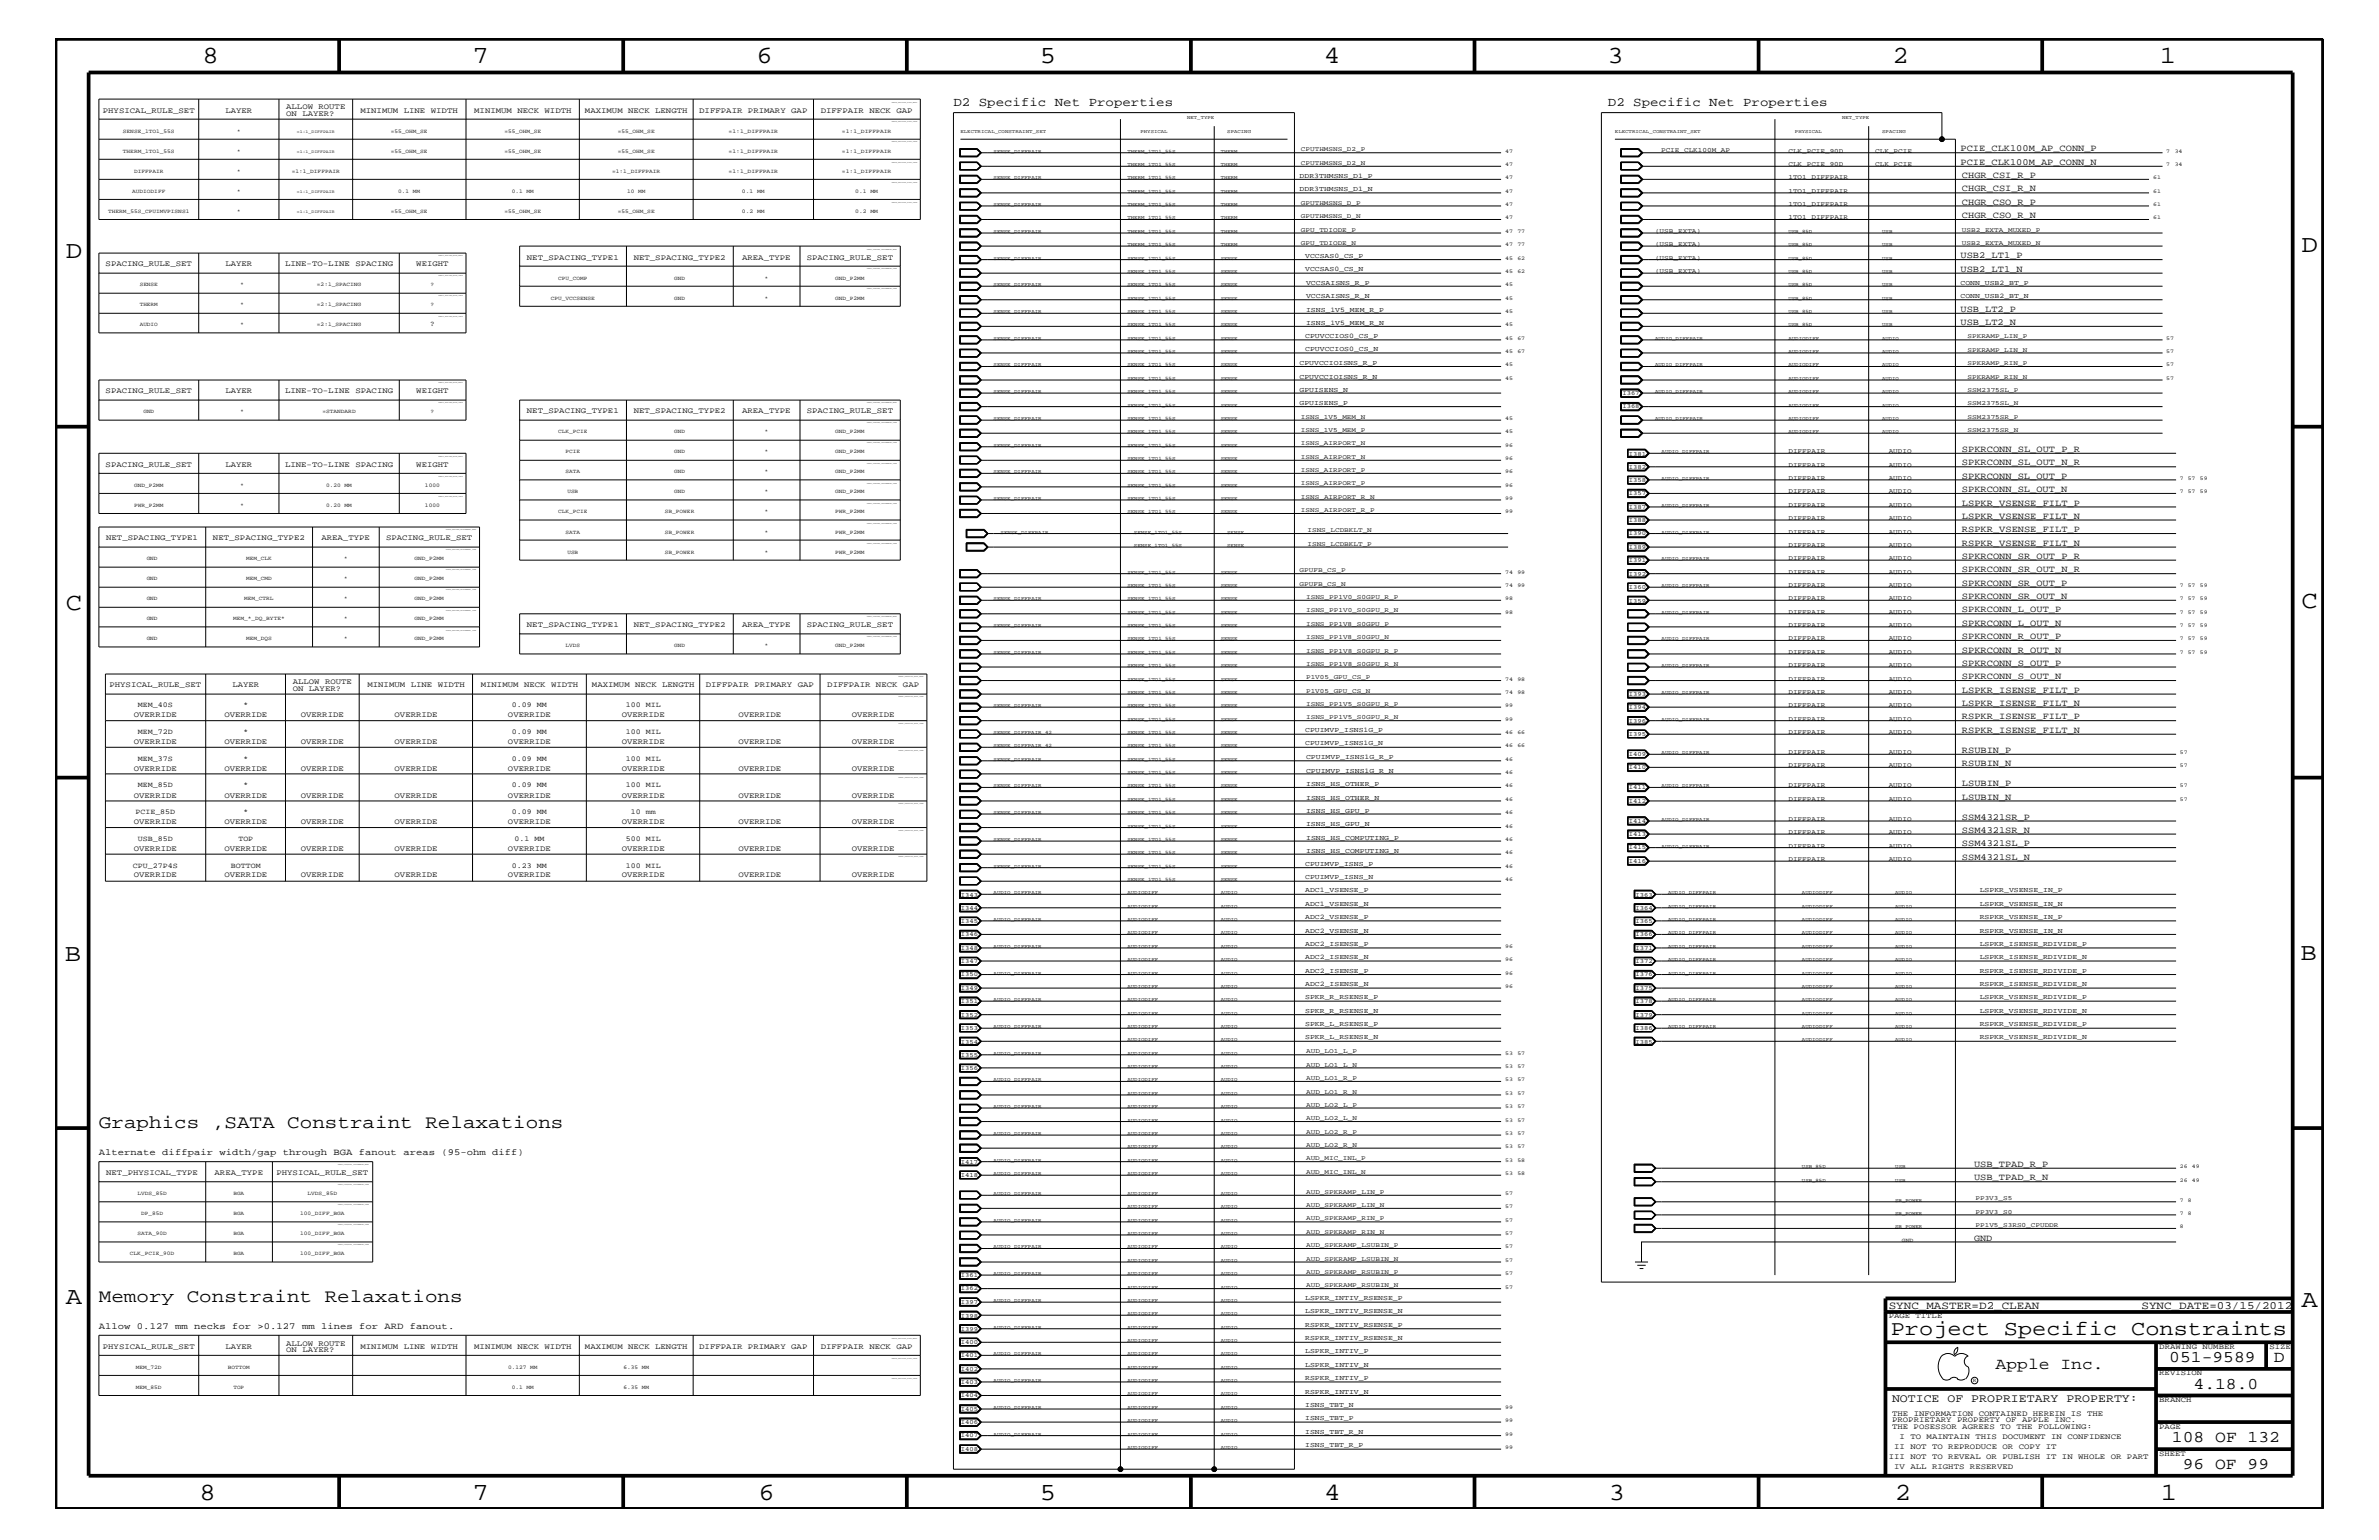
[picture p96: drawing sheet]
<svg xmlns="http://www.w3.org/2000/svg" width="432mm" height="279mm" viewBox="0 0 432 279" stroke-linecap="round" stroke-linejoin="round" font-family="sans-serif">
<defs><g id="words">
<g font-size="4.5">
<text x="36.7" y="11.5">8</text>
<text x="85.8" y="11.5">7</text>
<text x="137.3" y="11.5">6</text>
<text x="188.7" y="11.5">5</text>
<text x="240.3" y="11.5">4</text>
<text x="291.8" y="11.5">3</text>
<text x="343.5" y="11.5">2</text>
<text x="392" y="11.5">1</text>
<text x="11.9" y="46.8">D</text>
<text x="417.7" y="45.7">D</text>
<text x="11.9" y="110.6">C</text>
<text x="417.7" y="110.3">C</text>
<text x="11.8" y="174.3">B</text>
<text x="417.6" y="174.2">B</text>
<text x="11.9" y="236.7">A</text>
<text x="417.7" y="237.1">A</text>
<text x="36.2" y="272.1">8</text>
<text x="85.8" y="272.1">7</text>
<text x="137.7" y="272.1">6</text>
<text x="188.7" y="272.1">5</text>
<text x="240.4" y="272.1">4</text>
<text x="292" y="272.1">3</text>
<text x="343.9" y="272.1">2</text>
<text x="392.2" y="272.1">1</text>
</g>
<text font-size="3.8" x="343.2" y="242.3">Project Specific Constraints</text>
<g font-size="3.4">
<text x="17.9" y="204.7">Graphics ,SATA Constraint Relaxations</text>
<text x="17.9" y="236.2">Memory Constraint Relaxations</text>
</g>
<g font-size="3">
<text x="362.2" y="248.4">Apple Inc.</text>
<text x="393.7" y="247.1">051-9589</text>
<text x="398.1" y="252">4.18.0</text>
<text x="412.7" y="247.1">D</text>
<text x="394.2" y="261.6">108 OF 132</text>
<text x="396.2" y="266.6">96 OF 99</text>
</g>
<g font-size="2.3">
<text x="173.1" y="19.2">D2 Specific Net Properties</text>
<text x="291.8" y="19.2">D2 Specific Net Properties</text>
</g>
<text font-size="2.1" x="343.4" y="254.4">NOTICE OF PROPRIETARY PROPERTY:</text>
<g font-size="2">
<text x="342.8" y="237.4">SYNC_MASTER=D2_CLEAN</text>
<text x="388.7" y="237.4">SYNC_DATE=03/15/2012</text>
</g>
<g font-size="1.7">
<text x="355.9" y="27.5">PCIE_CLK100M_AP_CONN_P</text>
<text x="355.9" y="29.9">PCIE_CLK100M_AP_CONN_N</text>
<text x="356.1" y="34.7">CHGR_CSI_R_N</text>
<text x="356.1" y="32.3">CHGR_CSI_R_P</text>
<text x="356.1" y="39.6">CHGR_CSO_R_N</text>
<text x="356.1" y="37.2">CHGR_CSO_R_P</text>
<text x="355.9" y="46.8">USB2_LT1_P</text>
<text x="355.9" y="49.3">USB2_LT1_N</text>
<text x="355.9" y="59">USB_LT2_N</text>
<text x="355.9" y="56.6">USB_LT2_P</text>
<text x="356.1" y="82">SPKRCONN_SL_OUT_P_R</text>
<text x="356.1" y="89.3">SPKRCONN_SL_OUT_N</text>
<text x="356.1" y="84.4">SPKRCONN_SL_OUT_N_R</text>
<text x="356.1" y="86.9">SPKRCONN_SL_OUT_P</text>
<text x="356.1" y="91.7">LSPKR_VSENSE_FILT_P</text>
<text x="356.1" y="94.2">LSPKR_VSENSE_FILT_N</text>
<text x="356.1" y="99">RSPKR_VSENSE_FILT_N</text>
<text x="356.1" y="96.5">RSPKR_VSENSE_FILT_P</text>
<text x="356.1" y="101.4">SPKRCONN_SR_OUT_P_R</text>
<text x="356.1" y="106.3">SPKRCONN_SR_OUT_P</text>
<text x="356.1" y="103.8">SPKRCONN_SR_OUT_N_R</text>
<text x="356.1" y="108.7">SPKRCONN_SR_OUT_N</text>
<text x="356.1" y="111.1">SPKRCONN_L_OUT_P</text>
<text x="356.1" y="113.6">SPKRCONN_L_OUT_N</text>
<text x="356.1" y="118.4">SPKRCONN_R_OUT_N</text>
<text x="356.1" y="115.9">SPKRCONN_R_OUT_P</text>
<text x="356.1" y="120.8">SPKRCONN_S_OUT_P</text>
<text x="356.1" y="123.2">SPKRCONN_S_OUT_N</text>
<text x="356.1" y="125.7">LSPKR_ISENSE_FILT_P</text>
<text x="356.1" y="128">LSPKR_ISENSE_FILT_N</text>
<text x="356.1" y="130.5">RSPKR_ISENSE_FILT_P</text>
<text x="356.1" y="136.6">RSUBIN_P</text>
<text x="356.1" y="133">RSPKR_ISENSE_FILT_N</text>
<text x="356.1" y="139">RSUBIN_N</text>
<text x="356.1" y="142.6">LSUBIN_P</text>
<text x="356.1" y="145.1">LSUBIN_N</text>
<text x="356.1" y="148.7">SSM4321SR_P</text>
<text x="356.1" y="153.5">SSM4321SL_P</text>
<text x="356.1" y="156">SSM4321SL_N</text>
<text x="356.1" y="151.1">SSM4321SR_N</text>
<text x="17.9" y="209.6">Alternate diffpair width/gap through BGA fanout areas (95-ohm diff)</text>
<text x="358.3" y="214.2">USB_TPAD_R_N</text>
<text x="358.3" y="211.7">USB_TPAD_R_P</text>
<text x="358.3" y="225.1">GND</text>
<text x="17.9" y="241.1">Allow 0.127 mm necks for &gt;0.127 mm lines for ARD fanout.</text>
</g>
<g font-size="1.4">
<text x="18.7" y="20.4">PHYSICAL_RULE_SET</text>
<text x="40.9" y="20.4">LAYER</text>
<text x="51.9" y="19.8">ALLOW ROUTE</text>
<text x="51.9" y="21">ON LAYER?</text>
<text x="65.4" y="20.4">MINIMUM LINE WIDTH</text>
<text x="86.1" y="20.4">MINIMUM NECK WIDTH</text>
<text x="106.2" y="20.4">MAXIMUM NECK LENGTH</text>
<text x="126.9" y="20.4">DIFFPAIR PRIMARY GAP</text>
<text x="149" y="20.4">DIFFPAIR NECK GAP</text>
<text x="95.6" y="47.1">NET_SPACING_TYPE1</text>
<text x="115" y="47.1">NET_SPACING_TYPE2</text>
<text x="134.7" y="47.1">AREA_TYPE</text>
<text x="146.4" y="47.1">SPACING_RULE_SET</text>
<text x="19.2" y="48.3">SPACING_RULE_SET</text>
<text x="40.9" y="48.3">LAYER</text>
<text x="51.7" y="48.3">LINE-TO-LINE SPACING</text>
<text x="75.6" y="48.3">WEIGHT</text>
<text x="78.1" y="59.2">?</text>
<text x="19.2" y="71.3">SPACING_RULE_SET</text>
<text x="40.9" y="71.3">LAYER</text>
<text x="51.7" y="71.3">LINE-TO-LINE SPACING</text>
<text x="75.6" y="71.3">WEIGHT</text>
<text x="95.6" y="75">NET_SPACING_TYPE1</text>
<text x="115" y="75">NET_SPACING_TYPE2</text>
<text x="134.7" y="75">AREA_TYPE</text>
<text x="146.4" y="75">SPACING_RULE_SET</text>
<text x="19.2" y="84.7">SPACING_RULE_SET</text>
<text x="40.9" y="84.7">LAYER</text>
<text x="51.7" y="84.7">LINE-TO-LINE SPACING</text>
<text x="75.6" y="84.7">WEIGHT</text>
<text x="19.3" y="98">NET_SPACING_TYPE1</text>
<text x="38.7" y="98">NET_SPACING_TYPE2</text>
<text x="58.3" y="98">AREA_TYPE</text>
<text x="70.1" y="98">SPACING_RULE_SET</text>
<text x="95.6" y="113.7">NET_SPACING_TYPE1</text>
<text x="115" y="113.7">NET_SPACING_TYPE2</text>
<text x="134.7" y="113.7">AREA_TYPE</text>
<text x="146.4" y="113.7">SPACING_RULE_SET</text>
<text x="19.9" y="124.7">PHYSICAL_RULE_SET</text>
<text x="42.2" y="124.7">LAYER</text>
<text x="53.1" y="124.1">ALLOW ROUTE</text>
<text x="53.1" y="125.3">ON LAYER?</text>
<text x="66.7" y="124.7">MINIMUM LINE WIDTH</text>
<text x="87.2" y="124.7">MINIMUM NECK WIDTH</text>
<text x="107.4" y="124.7">MAXIMUM NECK LENGTH</text>
<text x="128.1" y="124.7">DIFFPAIR PRIMARY GAP</text>
<text x="150.2" y="124.7">DIFFPAIR NECK GAP</text>
<text x="24.3" y="130.2">OVERRIDE</text>
<text x="25" y="128.3">MEM_40S</text>
<text x="40.7" y="130.2">OVERRIDE</text>
<text x="44.2" y="128.3">*</text>
<text x="54.6" y="130.2">OVERRIDE</text>
<text x="71.6" y="130.2">OVERRIDE</text>
<text x="92.2" y="130.2">OVERRIDE</text>
<text x="92.9" y="128.3">0.09 MM</text>
<text x="112.9" y="130.2">OVERRIDE</text>
<text x="113.6" y="128.3">100 MIL</text>
<text x="134" y="130.2">OVERRIDE</text>
<text x="154.6" y="130.2">OVERRIDE</text>
<text x="24.3" y="135">OVERRIDE</text>
<text x="25" y="133.2">MEM_72D</text>
<text x="40.7" y="135">OVERRIDE</text>
<text x="44.2" y="133.2">*</text>
<text x="54.6" y="135">OVERRIDE</text>
<text x="71.6" y="135">OVERRIDE</text>
<text x="92.2" y="135">OVERRIDE</text>
<text x="92.9" y="133.2">0.09 MM</text>
<text x="112.9" y="135">OVERRIDE</text>
<text x="113.6" y="133.2">100 MIL</text>
<text x="134" y="135">OVERRIDE</text>
<text x="154.6" y="135">OVERRIDE</text>
<text x="24.3" y="139.8">OVERRIDE</text>
<text x="25" y="138">MEM_37S</text>
<text x="25" y="142.9">MEM_85D</text>
<text x="40.7" y="139.8">OVERRIDE</text>
<text x="44.2" y="138">*</text>
<text x="44.2" y="142.9">*</text>
<text x="54.6" y="139.8">OVERRIDE</text>
<text x="71.6" y="139.8">OVERRIDE</text>
<text x="92.2" y="139.8">OVERRIDE</text>
<text x="92.9" y="138">0.09 MM</text>
<text x="92.9" y="142.9">0.09 MM</text>
<text x="112.9" y="139.8">OVERRIDE</text>
<text x="113.6" y="138">100 MIL</text>
<text x="113.6" y="142.9">100 MIL</text>
<text x="134" y="139.8">OVERRIDE</text>
<text x="154.6" y="139.8">OVERRIDE</text>
<text x="24.3" y="149.5">OVERRIDE</text>
<text x="24.3" y="144.7">OVERRIDE</text>
<text x="24.6" y="147.7">PCIE_85D</text>
<text x="40.7" y="149.5">OVERRIDE</text>
<text x="40.7" y="144.7">OVERRIDE</text>
<text x="44.2" y="147.7">*</text>
<text x="54.6" y="149.5">OVERRIDE</text>
<text x="54.6" y="144.7">OVERRIDE</text>
<text x="71.6" y="149.5">OVERRIDE</text>
<text x="71.6" y="144.7">OVERRIDE</text>
<text x="92.2" y="149.5">OVERRIDE</text>
<text x="92.2" y="144.7">OVERRIDE</text>
<text x="92.9" y="147.7">0.09 MM</text>
<text x="112.9" y="149.5">OVERRIDE</text>
<text x="112.9" y="144.7">OVERRIDE</text>
<text x="114.5" y="147.7">10 mm</text>
<text x="134" y="149.5">OVERRIDE</text>
<text x="134" y="144.7">OVERRIDE</text>
<text x="154.6" y="149.5">OVERRIDE</text>
<text x="154.6" y="144.7">OVERRIDE</text>
<text x="24.3" y="154.4">OVERRIDE</text>
<text x="25" y="152.6">USB_85D</text>
<text x="40.7" y="154.4">OVERRIDE</text>
<text x="43.3" y="152.6">TOP</text>
<text x="54.6" y="154.4">OVERRIDE</text>
<text x="71.6" y="154.4">OVERRIDE</text>
<text x="92.2" y="154.4">OVERRIDE</text>
<text x="93.4" y="152.6">0.1 MM</text>
<text x="112.9" y="154.4">OVERRIDE</text>
<text x="113.6" y="152.6">500 MIL</text>
<text x="134" y="154.4">OVERRIDE</text>
<text x="154.6" y="154.4">OVERRIDE</text>
<text x="24.1" y="157.4">CPU_27P4S</text>
<text x="24.3" y="159.2">OVERRIDE</text>
<text x="40.7" y="159.2">OVERRIDE</text>
<text x="41.9" y="157.4">BOTTOM</text>
<text x="54.6" y="159.2">OVERRIDE</text>
<text x="71.6" y="159.2">OVERRIDE</text>
<text x="92.2" y="159.2">OVERRIDE</text>
<text x="92.9" y="157.4">0.23 MM</text>
<text x="112.9" y="159.2">OVERRIDE</text>
<text x="113.6" y="157.4">100 MIL</text>
<text x="134" y="159.2">OVERRIDE</text>
<text x="154.6" y="159.2">OVERRIDE</text>
<text x="19.3" y="213.2">NET_PHYSICAL_TYPE</text>
<text x="38.9" y="213.2">AREA_TYPE</text>
<text x="50.2" y="213.2">PHYSICAL_RULE_SET</text>
<text x="342.8" y="239.2">PAGE TITLE</text>
<text x="18.7" y="244.7">PHYSICAL_RULE_SET</text>
<text x="40.9" y="244.7">LAYER</text>
<text x="51.9" y="244.1">ALLOW ROUTE</text>
<text x="51.9" y="245.3">ON LAYER?</text>
<text x="65.4" y="244.7">MINIMUM LINE WIDTH</text>
<text x="86.1" y="244.7">MINIMUM NECK WIDTH</text>
<text x="106.2" y="244.7">MAXIMUM NECK LENGTH</text>
<text x="126.9" y="244.7">DIFFPAIR PRIMARY GAP</text>
<text x="149" y="244.7">DIFFPAIR NECK GAP</text>
<text x="391.9" y="244.7">DRAWING NUMBER</text>
<text x="411.9" y="244.7">SIZE</text>
<text x="391.9" y="249.5">REVISION</text>
<text x="343.4" y="256.8">THE INFORMATION CONTAINED HEREIN IS THE</text>
<text x="391.9" y="254.4">BRANCH</text>
<text x="343.4" y="258">PROPRIETARY PROPERTY OF APPLE INC.</text>
<text x="343.4" y="259.3">THE POSESSOR AGREES TO THE FOLLOWING:</text>
<text x="343.8" y="262.9">II NOT TO REPRODUCE OR COPY IT</text>
<text x="344.8" y="261.1">I TO MAINTAIN THIS DOCUMENT IN CONFIDENCE</text>
<text x="391.9" y="259.3">PAGE</text>
<text x="342.8" y="264.7">III NOT TO REVEAL OR PUBLISH IT IN WHOLE OR PART</text>
<text x="343.8" y="266.6">IV ALL RIGHTS RESERVED</text>
<text x="391.9" y="264.1">SHEET</text>
</g>
<g font-size="1.3">
<text x="235.9" y="32.3">DDR3THMSNS_D1_P</text>
<text x="235.9" y="34.7">DDR3THMSNS_D1_N</text>
<text x="236.9" y="46.8">VCCSAS0_CS_P</text>
<text x="236.9" y="49.2">VCCSAS0_CS_N</text>
<text x="237.1" y="51.7">VCCSAISNS_R_P</text>
<text x="355.9" y="51.7">CONN_USB2_BT_P</text>
<text x="237.1" y="54.1">VCCSAISNS_R_N</text>
<text x="237.1" y="56.6">ISNS_1V5_MEM_R_P</text>
<text x="237.1" y="59">ISNS_1V5_MEM_R_N</text>
<text x="355.9" y="54.1">CONN_USB2_BT_N</text>
<text x="236.9" y="63.7">CPUVCCIOS0_CS_N</text>
<text x="236.9" y="61.3">CPUVCCIOS0_CS_P</text>
<text x="235.9" y="66.2">CPUVCCIOISNS_R_P</text>
<text x="235.9" y="71.1">GPUISENS_N</text>
<text x="235.9" y="68.7">CPUVCCIOISNS_R_N</text>
<text x="235.9" y="73.5">GPUISENS_P</text>
<text x="236.9" y="135.2">CPUIMVP_ISNS1G_N</text>
<text x="236.9" y="132.9">CPUIMVP_ISNS1G_P</text>
<text x="237.1" y="137.8">CPUIMVP_ISNS1G_R_P</text>
<text x="237.1" y="142.6">ISNS_HS_OTHER_P</text>
<text x="237.1" y="140.2">CPUIMVP_ISNS1G_R_N</text>
<text x="237.1" y="149.9">ISNS_HS_GPU_N</text>
<text x="237.1" y="147.5">ISNS_HS_GPU_P</text>
<text x="237.1" y="145.1">ISNS_HS_OTHER_N</text>
<text x="237.1" y="154.7">ISNS_HS_COMPUTING_N</text>
<text x="237.1" y="152.3">ISNS_HS_COMPUTING_P</text>
<text x="236.9" y="161.9">ADC1_VSENSE_P</text>
<text x="236.9" y="159.5">CPUIMVP_ISNS_N</text>
<text x="236.9" y="157.1">CPUIMVP_ISNS_P</text>
<text x="359.3" y="161.9">LSPKR_VSENSE_IN_P</text>
<text x="236.9" y="166.7">ADC2_VSENSE_P</text>
<text x="236.9" y="164.4">ADC1_VSENSE_N</text>
<text x="359.3" y="166.7">RSPKR_VSENSE_IN_P</text>
<text x="359.3" y="164.4">LSPKR_VSENSE_IN_N</text>
<text x="236.9" y="171.6">ADC2_ISENSE_P</text>
<text x="236.9" y="169.2">ADC2_VSENSE_N</text>
<text x="359.3" y="171.6">LSPKR_ISENSE_RDIVIDE_P</text>
<text x="359.3" y="169.2">RSPKR_VSENSE_IN_N</text>
<text x="236.9" y="178.9">ADC2_ISENSE_N</text>
<text x="236.9" y="176.5">ADC2_ISENSE_P</text>
<text x="236.9" y="174">ADC2_ISENSE_N</text>
<text x="359.3" y="174">LSPKR_ISENSE_RDIVIDE_N</text>
<text x="359.3" y="178.9">RSPKR_ISENSE_RDIVIDE_N</text>
<text x="359.3" y="176.5">RSPKR_ISENSE_RDIVIDE_P</text>
<text x="236.9" y="183.8">SPKR_R_RSENSE_N</text>
<text x="236.9" y="181.3">SPKR_R_RSENSE_P</text>
<text x="359.3" y="181.3">LSPKR_VSENSE_RDIVIDE_P</text>
<text x="359.3" y="183.8">LSPKR_VSENSE_RDIVIDE_N</text>
<text x="236.9" y="188.6">SPKR_L_RSENSE_N</text>
<text x="236.9" y="186.2">SPKR_L_RSENSE_P</text>
<text x="359.3" y="186.2">RSPKR_VSENSE_RDIVIDE_P</text>
<text x="359.3" y="188.6">RSPKR_VSENSE_RDIVIDE_N</text>
<text x="236.9" y="235.9">LSPKR_INTIV_RSENSE_P</text>
<text x="236.9" y="238.3">LSPKR_INTIV_RSENSE_N</text>
<text x="236.9" y="240.7">RSPKR_INTIV_RSENSE_P</text>
<text x="236.9" y="243.2">RSPKR_INTIV_RSENSE_N</text>
<text x="236.9" y="245.6">LSPKR_INTIV_P</text>
<text x="236.9" y="250.4">RSPKR_INTIV_P</text>
<text x="236.9" y="248">LSPKR_INTIV_N</text>
<text x="236.9" y="257.7">ISNS_TBT_P</text>
<text x="236.9" y="255.3">ISNS_TBT_N</text>
<text x="236.9" y="252.8">RSPKR_INTIV_N</text>
<text x="236.9" y="262.6">ISNS_TBT_R_P</text>
<text x="236.9" y="260.1">ISNS_TBT_R_N</text>
</g>
<g font-size="1.2">
<text x="236.1" y="27.5">CPUTHMSNS_D2_P</text>
<text x="236.1" y="29.9">CPUTHMSNS_D2_N</text>
<text x="301.5" y="27.5">PCIE_CLK100M_AP</text>
<text x="324.6" y="27.7">CLK_PCIE_90D</text>
<text x="340.4" y="27.7">CLK_PCIE</text>
<text x="324.6" y="35">1TO1_DIFFPAIR</text>
<text x="324.6" y="32.5">1TO1_DIFFPAIR</text>
<text x="324.6" y="30.2">CLK_PCIE_90D</text>
<text x="340.4" y="30.2">CLK_PCIE</text>
<text x="236.1" y="37.2">GPUTHMSNS_D_P</text>
<text x="236.1" y="39.6">GPUTHMSNS_D_N</text>
<text x="324.6" y="39.8">1TO1_DIFFPAIR</text>
<text x="324.6" y="37.4">1TO1_DIFFPAIR</text>
<text x="236.1" y="42">GPU_TDIODE_P</text>
<text x="236.1" y="44.4">GPU_TDIODE_N</text>
<text x="300.4" y="42.3">(USB_EXTA)</text>
<text x="300.4" y="47.1">(USB_EXTA)</text>
<text x="300.4" y="44.6">(USB_EXTA)</text>
<text x="356.1" y="44.4">USB2_EXTA_MUXED_N</text>
<text x="356.1" y="42">USB2_EXTA_MUXED_P</text>
<text x="300.4" y="49.6">(USB_EXTA)</text>
<text x="357.1" y="61.4">SPKRAMP_LIN_P</text>
<text x="357.1" y="63.9">SPKRAMP_LIN_N</text>
<text x="294.5" y="71.7">I367</text>
<text x="357.1" y="66.2">SPKRAMP_RIN_P</text>
<text x="357.1" y="68.7">SPKRAMP_RIN_N</text>
<text x="357.1" y="71.1">SSM2375SL_P</text>
<text x="236.1" y="76">ISNS_1V5_MEM_N</text>
<text x="294.5" y="74.1">I368</text>
<text x="357.1" y="73.5">SSM2375SL_N</text>
<text x="357.1" y="76">SSM2375SR_P</text>
<text x="236.1" y="80.8">ISNS_AIRPORT_N</text>
<text x="236.1" y="83.3">ISNS_AIRPORT_N</text>
<text x="236.1" y="78.3">ISNS_1V5_MEM_P</text>
<text x="295.7" y="82.7">I381</text>
<text x="324.6" y="82.2">DIFFPAIR</text>
<text x="342.8" y="82.2">AUDIO</text>
<text x="357.1" y="78.3">SSM2375SR_N</text>
<text x="236.1" y="88.1">ISNS_AIRPORT_P</text>
<text x="236.1" y="85.6">ISNS_AIRPORT_P</text>
<text x="295.7" y="85">I382</text>
<text x="295.7" y="89.9">I357</text>
<text x="295.7" y="87.5">I358</text>
<text x="324.6" y="89.5">DIFFPAIR</text>
<text x="324.6" y="84.7">DIFFPAIR</text>
<text x="324.6" y="87.1">DIFFPAIR</text>
<text x="342.8" y="89.5">AUDIO</text>
<text x="342.8" y="84.7">AUDIO</text>
<text x="342.8" y="87.1">AUDIO</text>
<text x="236.1" y="92.9">ISNS_AIRPORT_R_P</text>
<text x="236.1" y="90.5">ISNS_AIRPORT_R_N</text>
<text x="295.7" y="92.3">I387</text>
<text x="295.7" y="94.8">I388</text>
<text x="324.6" y="92">DIFFPAIR</text>
<text x="324.6" y="94.3">DIFFPAIR</text>
<text x="342.8" y="92">AUDIO</text>
<text x="342.8" y="94.3">AUDIO</text>
<text x="237.3" y="99">ISNS_LCDBKLT_P</text>
<text x="237.3" y="96.5">ISNS_LCDBKLT_N</text>
<text x="295.7" y="99.6">I389</text>
<text x="295.7" y="97.1">I390</text>
<text x="324.6" y="99.3">DIFFPAIR</text>
<text x="324.6" y="96.8">DIFFPAIR</text>
<text x="324.6" y="101.6">DIFFPAIR</text>
<text x="342.8" y="99.3">AUDIO</text>
<text x="342.8" y="96.8">AUDIO</text>
<text x="342.8" y="101.6">AUDIO</text>
<text x="235.9" y="106.3">GPUFB_CS_N</text>
<text x="235.9" y="103.8">GPUFB_CS_P</text>
<text x="295.7" y="102.1">I391</text>
<text x="295.7" y="104.4">I392</text>
<text x="295.7" y="106.9">I360</text>
<text x="324.6" y="106.5">DIFFPAIR</text>
<text x="324.6" y="104.1">DIFFPAIR</text>
<text x="342.8" y="106.5">AUDIO</text>
<text x="342.8" y="104.1">AUDIO</text>
<text x="237.1" y="113.6">ISNS_PP1V8_S0GPU_P</text>
<text x="237.1" y="111.1">ISNS_PP1V0_S0GPU_R_N</text>
<text x="237.1" y="108.7">ISNS_PP1V0_S0GPU_R_P</text>
<text x="295.7" y="109.3">I359</text>
<text x="324.6" y="108.9">DIFFPAIR</text>
<text x="324.6" y="111.4">DIFFPAIR</text>
<text x="324.6" y="113.7">DIFFPAIR</text>
<text x="342.8" y="108.9">AUDIO</text>
<text x="342.8" y="111.4">AUDIO</text>
<text x="342.8" y="113.7">AUDIO</text>
<text x="237.1" y="118.4">ISNS_PP1V8_S0GPU_R_P</text>
<text x="237.1" y="115.9">ISNS_PP1V8_S0GPU_N</text>
<text x="324.6" y="118.6">DIFFPAIR</text>
<text x="324.6" y="116.2">DIFFPAIR</text>
<text x="342.8" y="118.6">AUDIO</text>
<text x="342.8" y="116.2">AUDIO</text>
<text x="237.1" y="125.7">P1V05_GPU_CS_N</text>
<text x="237.1" y="123.2">P1V05_GPU_CS_P</text>
<text x="237.1" y="120.8">ISNS_PP1V8_S0GPU_R_N</text>
<text x="324.6" y="121">DIFFPAIR</text>
<text x="324.6" y="123.5">DIFFPAIR</text>
<text x="324.6" y="125.9">DIFFPAIR</text>
<text x="342.8" y="121">AUDIO</text>
<text x="342.8" y="123.5">AUDIO</text>
<text x="342.8" y="125.9">AUDIO</text>
<text x="237.1" y="130.5">ISNS_PP1V5_S0GPU_R_N</text>
<text x="237.1" y="128">ISNS_PP1V5_S0GPU_R_P</text>
<text x="295.7" y="126.3">I393</text>
<text x="295.7" y="128.7">I394</text>
<text x="295.7" y="131.1">I396</text>
<text x="324.6" y="128.3">DIFFPAIR</text>
<text x="324.6" y="130.8">DIFFPAIR</text>
<text x="342.8" y="128.3">AUDIO</text>
<text x="342.8" y="130.8">AUDIO</text>
<text x="295.7" y="133.5">I395</text>
<text x="295.7" y="137.2">I409</text>
<text x="324.6" y="136.8">DIFFPAIR</text>
<text x="324.6" y="133.2">DIFFPAIR</text>
<text x="342.8" y="136.8">AUDIO</text>
<text x="342.8" y="133.2">AUDIO</text>
<text x="295.7" y="139.6">I410</text>
<text x="295.7" y="143.2">I411</text>
<text x="324.6" y="139.2">DIFFPAIR</text>
<text x="324.6" y="142.9">DIFFPAIR</text>
<text x="342.8" y="139.2">AUDIO</text>
<text x="342.8" y="142.9">AUDIO</text>
<text x="295.7" y="145.7">I412</text>
<text x="295.7" y="149.3">I414</text>
<text x="324.6" y="145.3">DIFFPAIR</text>
<text x="324.6" y="149">DIFFPAIR</text>
<text x="342.8" y="145.3">AUDIO</text>
<text x="342.8" y="149">AUDIO</text>
<text x="295.7" y="151.8">I413</text>
<text x="295.7" y="154.1">I415</text>
<text x="324.6" y="153.8">DIFFPAIR</text>
<text x="324.6" y="151.3">DIFFPAIR</text>
<text x="342.8" y="153.8">AUDIO</text>
<text x="342.8" y="151.3">AUDIO</text>
<text x="295.7" y="156.6">I416</text>
<text x="324.6" y="156.2">DIFFPAIR</text>
<text x="342.8" y="156.2">AUDIO</text>
<text x="174.4" y="162.7">I343</text>
<text x="174.4" y="165">I344</text>
<text x="174.4" y="167.5">I345</text>
<text x="296.8" y="162.7">I363</text>
<text x="296.8" y="165">I364</text>
<text x="296.8" y="167.5">I365</text>
<text x="174.4" y="169.9">I346</text>
<text x="174.4" y="172.3">I348</text>
<text x="296.8" y="169.9">I366</text>
<text x="296.8" y="172.3">I371</text>
<text x="174.4" y="174.8">I347</text>
<text x="174.4" y="179.6">I349</text>
<text x="174.4" y="177.2">I350</text>
<text x="296.8" y="174.8">I372</text>
<text x="296.8" y="179.6">I375</text>
<text x="296.8" y="177.2">I376</text>
<text x="174.4" y="182.1">I351</text>
<text x="174.4" y="184.4">I352</text>
<text x="296.8" y="182.1">I378</text>
<text x="296.8" y="184.4">I379</text>
<text x="174.4" y="186.9">I353</text>
<text x="174.4" y="189.3">I354</text>
<text x="174.4" y="191.7">I355</text>
<text x="237.1" y="191.1">AUD_LO1_L_P</text>
<text x="296.8" y="189.3">I385</text>
<text x="296.8" y="186.9">I386</text>
<text x="174.4" y="194.2">I356</text>
<text x="237.1" y="195.9">AUD_LO1_R_P</text>
<text x="237.1" y="193.6">AUD_LO1_L_N</text>
<text x="237.1" y="203.2">AUD_LO2_L_N</text>
<text x="237.1" y="200.9">AUD_LO2_L_P</text>
<text x="237.1" y="198.4">AUD_LO1_R_N</text>
<text x="237.1" y="208.1">AUD_LO2_R_N</text>
<text x="237.1" y="205.7">AUD_LO2_R_P</text>
<text x="174.4" y="211.1">I417</text>
<text x="174.4" y="213.6">I418</text>
<text x="237.1" y="213">AUD_MIC_INL_N</text>
<text x="237.1" y="210.5">AUD_MIC_INL_P</text>
<text x="237.1" y="221.4">AUD_SPKRAMP_RIN_P</text>
<text x="237.1" y="216.6">AUD_SPKRAMP_LIN_P</text>
<text x="237.1" y="219">AUD_SPKRAMP_LIN_N</text>
<text x="358.6" y="220.2">PP3V3_S0</text>
<text x="358.6" y="217.8">PP3V3_S5</text>
<text x="237.1" y="223.9">AUD_SPKRAMP_RIN_N</text>
<text x="237.1" y="226.3">AUD_SPKRAMP_LSUBIN_P</text>
<text x="358.6" y="222.6">PP1V5_S3RS0_CPUDDR</text>
<text x="174.4" y="231.8">I361</text>
<text x="237.1" y="233.5">AUD_SPKRAMP_RSUBIN_N</text>
<text x="237.1" y="228.7">AUD_SPKRAMP_LSUBIN_N</text>
<text x="237.1" y="231.1">AUD_SPKRAMP_RSUBIN_P</text>
<text x="174.4" y="236.6">I397</text>
<text x="174.4" y="239">I398</text>
<text x="174.4" y="234.1">I362</text>
<text x="174.4" y="241.4">I399</text>
<text x="174.4" y="243.9">I400</text>
<text x="174.4" y="246.2">I401</text>
<text x="174.4" y="248.7">I402</text>
<text x="174.4" y="251.1">I403</text>
<text x="174.4" y="253.5">I404</text>
<text x="174.4" y="256">I405</text>
<text x="174.4" y="258.4">I406</text>
<text x="174.4" y="260.8">I407</text>
<text x="174.4" y="263.3">I408</text>
</g>
<g font-size="1">
<text x="22.3" y="27.7">THERM_1TO1_55S</text>
<text x="22.3" y="24.1">SENSE_1TO1_55S</text>
<text x="43.1" y="27.7">*</text>
<text x="43.1" y="24.1">*</text>
<text x="70.9" y="24.1">=55_OHM_SE</text>
<text x="70.9" y="27.7">=55_OHM_SE</text>
<text x="91.6" y="27.7">=55_OHM_SE</text>
<text x="91.6" y="24.1">=55_OHM_SE</text>
<text x="112.1" y="24.1">=55_OHM_SE</text>
<text x="112.1" y="27.7">=55_OHM_SE</text>
<text x="132.2" y="24.1">=1:1_DIFFPAIR</text>
<text x="132.2" y="27.7">=1:1_DIFFPAIR</text>
<text x="152.8" y="24.1">=1:1_DIFFPAIR</text>
<text x="152.8" y="27.7">=1:1_DIFFPAIR</text>
<text x="273.2" y="27.7">47</text>
<text x="393.2" y="27.7">7</text>
<text x="394.7" y="27.7">34</text>
<text x="24" y="35">AUDIODIFF</text>
<text x="24.3" y="31.4">DIFFPAIR</text>
<text x="43.1" y="35">*</text>
<text x="43.1" y="31.4">*</text>
<text x="53" y="31.4">=1:1_DIFFPAIR</text>
<text x="72.3" y="35">0.1 MM</text>
<text x="92.9" y="35">0.1 MM</text>
<text x="111.1" y="31.4">=1:1_DIFFPAIR</text>
<text x="113.8" y="35">10 MM</text>
<text x="132.2" y="31.4">=1:1_DIFFPAIR</text>
<text x="134.7" y="35">0.1 MM</text>
<text x="152.8" y="31.4">=1:1_DIFFPAIR</text>
<text x="155.2" y="35">0.1 MM</text>
<text x="273.2" y="32.5">47</text>
<text x="273.2" y="30.2">47</text>
<text x="273.2" y="35">47</text>
<text x="390.8" y="35">61</text>
<text x="390.8" y="32.5">61</text>
<text x="393.2" y="30.2">7</text>
<text x="394.7" y="30.2">34</text>
<text x="19.6" y="38.6">THERM_55S_CPUIMVPISNS1</text>
<text x="43.1" y="38.6">*</text>
<text x="70.9" y="38.6">=55_OHM_SE</text>
<text x="91.6" y="38.6">=55_OHM_SE</text>
<text x="112.1" y="38.6">=55_OHM_SE</text>
<text x="134.7" y="38.6">0.2 MM</text>
<text x="155.2" y="38.6">0.2 MM</text>
<text x="273.2" y="37.4">47</text>
<text x="273.2" y="39.8">47</text>
<text x="390.8" y="39.8">61</text>
<text x="390.8" y="37.4">61</text>
<text x="273.2" y="44.6">47</text>
<text x="273.2" y="42.3">47</text>
<text x="273.2" y="47.1">45</text>
<text x="275.4" y="44.6">77</text>
<text x="275.4" y="42.3">77</text>
<text x="275.4" y="47.1">62</text>
<text x="25.4" y="51.9">SENSE</text>
<text x="43.6" y="51.9">*</text>
<text x="57.5" y="51.9">=2:1_SPACING</text>
<text x="78.1" y="51.9">?</text>
<text x="101.3" y="50.7">CPU_COMP</text>
<text x="122.4" y="50.7">GND</text>
<text x="138.8" y="50.7">*</text>
<text x="151.6" y="50.7">GND_P2MM</text>
<text x="273.2" y="49.6">45</text>
<text x="273.2" y="51.9">45</text>
<text x="275.4" y="49.6">62</text>
<text x="25.4" y="59.2">AUDIO</text>
<text x="25.4" y="55.6">THERM</text>
<text x="43.6" y="59.2">*</text>
<text x="43.6" y="55.6">*</text>
<text x="57.5" y="59.2">=2:1_SPACING</text>
<text x="57.5" y="55.6">=2:1_SPACING</text>
<text x="78.1" y="55.6">?</text>
<text x="99.9" y="54.4">CPU_VCCSENSE</text>
<text x="122.4" y="54.4">GND</text>
<text x="138.8" y="54.4">*</text>
<text x="151.6" y="54.4">GND_P2MM</text>
<text x="273.2" y="54.4">45</text>
<text x="273.2" y="56.8">45</text>
<text x="273.2" y="59.2">45</text>
<text x="273.2" y="64">45</text>
<text x="273.2" y="61.7">45</text>
<text x="275.4" y="64">67</text>
<text x="275.4" y="61.7">67</text>
<text x="393.2" y="61.7">57</text>
<text x="393.2" y="64">57</text>
<text x="273.2" y="66.5">45</text>
<text x="273.2" y="68.9">45</text>
<text x="393.2" y="66.5">57</text>
<text x="393.2" y="68.9">57</text>
<text x="26" y="75">GND</text>
<text x="43.6" y="75">*</text>
<text x="58.5" y="75">=STANDARD</text>
<text x="78.1" y="75">?</text>
<text x="273.2" y="76.2">45</text>
<text x="101.3" y="78.6">CLK_PCIE</text>
<text x="102.7" y="82.2">PCIE</text>
<text x="122.4" y="78.6">GND</text>
<text x="122.4" y="82.2">GND</text>
<text x="138.8" y="78.6">*</text>
<text x="138.8" y="82.2">*</text>
<text x="151.6" y="78.6">GND_P2MM</text>
<text x="151.6" y="82.2">GND_P2MM</text>
<text x="273.2" y="78.6">45</text>
<text x="273.2" y="81.1">96</text>
<text x="273.2" y="83.5">96</text>
<text x="24.3" y="88.3">GND_P2MM</text>
<text x="43.6" y="88.3">*</text>
<text x="59.2" y="88.3">0.20 MM</text>
<text x="77.1" y="88.3">1000</text>
<text x="102.7" y="85.9">SATA</text>
<text x="103" y="89.5">USB</text>
<text x="122.4" y="85.9">GND</text>
<text x="122.4" y="89.5">GND</text>
<text x="138.8" y="85.9">*</text>
<text x="138.8" y="89.5">*</text>
<text x="151.6" y="85.9">GND_P2MM</text>
<text x="151.6" y="89.5">GND_P2MM</text>
<text x="273.2" y="88.3">96</text>
<text x="273.2" y="85.9">96</text>
<text x="395.6" y="89.5">7</text>
<text x="395.6" y="87.1">7</text>
<text x="397.1" y="89.5">57</text>
<text x="397.1" y="87.1">57</text>
<text x="399.3" y="89.5">59</text>
<text x="399.3" y="87.1">59</text>
<text x="24.3" y="92">PWR_P2MM</text>
<text x="43.6" y="92">*</text>
<text x="59.2" y="92">0.20 MM</text>
<text x="77.1" y="92">1000</text>
<text x="101.3" y="93.2">CLK_PCIE</text>
<text x="120.7" y="93.2">SB_POWER</text>
<text x="138.8" y="93.2">*</text>
<text x="151.6" y="93.2">PWR_P2MM</text>
<text x="273.2" y="93.2">99</text>
<text x="273.2" y="90.7">99</text>
<text x="26.6" y="101.6">GND</text>
<text x="44.7" y="101.6">MEM_CLK</text>
<text x="62.4" y="101.6">*</text>
<text x="75.2" y="101.6">GND_P2MM</text>
<text x="102.7" y="96.8">SATA</text>
<text x="103" y="100.4">USB</text>
<text x="120.7" y="96.8">SB_POWER</text>
<text x="120.7" y="100.4">SB_POWER</text>
<text x="138.8" y="96.8">*</text>
<text x="138.8" y="100.4">*</text>
<text x="151.6" y="100.4">PWR_P2MM</text>
<text x="151.6" y="96.8">PWR_P2MM</text>
<text x="26.6" y="105.3">GND</text>
<text x="44.7" y="105.3">MEM_CMD</text>
<text x="62.4" y="105.3">*</text>
<text x="75.2" y="105.3">GND_P2MM</text>
<text x="273.2" y="106.5">74</text>
<text x="273.2" y="104.1">74</text>
<text x="275.4" y="106.5">99</text>
<text x="275.4" y="104.1">99</text>
<text x="395.6" y="106.5">7</text>
<text x="397.1" y="106.5">57</text>
<text x="399.3" y="106.5">59</text>
<text x="26.6" y="112.6">GND</text>
<text x="26.6" y="108.9">GND</text>
<text x="42.3" y="112.6">MEM_*_DQ_BYTE*</text>
<text x="44.3" y="108.9">MEM_CTRL</text>
<text x="62.4" y="112.6">*</text>
<text x="62.4" y="108.9">*</text>
<text x="75.2" y="108.9">GND_P2MM</text>
<text x="75.2" y="112.6">GND_P2MM</text>
<text x="273.2" y="111.4">98</text>
<text x="273.2" y="108.9">98</text>
<text x="395.6" y="108.9">7</text>
<text x="395.6" y="111.4">7</text>
<text x="395.6" y="113.7">7</text>
<text x="397.1" y="108.9">57</text>
<text x="397.1" y="111.4">57</text>
<text x="397.1" y="113.7">57</text>
<text x="399.3" y="108.9">59</text>
<text x="399.3" y="111.4">59</text>
<text x="399.3" y="113.7">59</text>
<text x="26.6" y="116.2">GND</text>
<text x="44.7" y="116.2">MEM_DQS</text>
<text x="62.4" y="116.2">*</text>
<text x="75.2" y="116.2">GND_P2MM</text>
<text x="102.7" y="117.4">LVDS</text>
<text x="122.4" y="117.4">GND</text>
<text x="138.8" y="117.4">*</text>
<text x="151.6" y="117.4">GND_P2MM</text>
<text x="395.6" y="118.6">7</text>
<text x="395.6" y="116.2">7</text>
<text x="397.1" y="118.6">57</text>
<text x="397.1" y="116.2">57</text>
<text x="399.3" y="118.6">59</text>
<text x="399.3" y="116.2">59</text>
<text x="273.2" y="125.9">74</text>
<text x="273.2" y="123.5">74</text>
<text x="275.4" y="125.9">98</text>
<text x="275.4" y="123.5">98</text>
<text x="273.2" y="130.8">99</text>
<text x="273.2" y="128.3">99</text>
<text x="273.2" y="135.6">46</text>
<text x="273.2" y="133.2">46</text>
<text x="275.4" y="135.6">66</text>
<text x="275.4" y="133.2">66</text>
<text x="395.6" y="136.8">57</text>
<text x="273.2" y="142.9">46</text>
<text x="273.2" y="140.4">46</text>
<text x="273.2" y="138">46</text>
<text x="395.6" y="139.2">57</text>
<text x="395.6" y="142.9">57</text>
<text x="273.2" y="147.7">46</text>
<text x="273.2" y="145.3">46</text>
<text x="395.6" y="145.3">57</text>
<text x="273.2" y="155">46</text>
<text x="273.2" y="152.6">46</text>
<text x="273.2" y="150.1">46</text>
<text x="273.2" y="159.9">46</text>
<text x="273.2" y="157.4">46</text>
<text x="273.2" y="172">96</text>
<text x="273.2" y="179.3">96</text>
<text x="273.2" y="176.8">96</text>
<text x="273.2" y="174.4">96</text>
<text x="273.2" y="191.4">53</text>
<text x="275.4" y="191.4">57</text>
<text x="273.2" y="196.2">53</text>
<text x="273.2" y="193.7">53</text>
<text x="275.4" y="196.2">57</text>
<text x="275.4" y="193.7">57</text>
<text x="273.2" y="203.5">53</text>
<text x="273.2" y="201">53</text>
<text x="273.2" y="198.7">53</text>
<text x="275.4" y="203.5">57</text>
<text x="275.4" y="201">57</text>
<text x="275.4" y="198.7">57</text>
<text x="273.2" y="208.3">53</text>
<text x="273.2" y="205.9">53</text>
<text x="275.4" y="208.3">57</text>
<text x="275.4" y="205.9">57</text>
<text x="273.2" y="213.2">53</text>
<text x="273.2" y="210.8">53</text>
<text x="275.4" y="213.2">58</text>
<text x="275.4" y="210.8">58</text>
<text x="395.6" y="214.4">26</text>
<text x="395.6" y="211.9">26</text>
<text x="397.8" y="214.4">49</text>
<text x="397.8" y="211.9">49</text>
<text x="24.9" y="216.9">LVDS_85D</text>
<text x="25.6" y="220.4">DP_85D</text>
<text x="42.4" y="220.4">BGA</text>
<text x="42.4" y="216.9">BGA</text>
<text x="54.5" y="220.4">100_DIFF_BGA</text>
<text x="55.8" y="216.9">LVDS_85D</text>
<text x="273.2" y="221.7">57</text>
<text x="273.2" y="216.9">57</text>
<text x="273.2" y="219.2">57</text>
<text x="395.6" y="218">7</text>
<text x="395.6" y="220.4">7</text>
<text x="397.1" y="218">8</text>
<text x="397.1" y="220.4">8</text>
<text x="23.6" y="227.7">CLK_PCIE_90D</text>
<text x="24.9" y="224.1">SATA_90D</text>
<text x="42.4" y="227.7">BGA</text>
<text x="42.4" y="224.1">BGA</text>
<text x="54.5" y="227.7">100_DIFF_BGA</text>
<text x="54.5" y="224.1">100_DIFF_BGA</text>
<text x="273.2" y="224.1">57</text>
<text x="273.2" y="226.5">57</text>
<text x="345.2" y="225.3">GND</text>
<text x="395.6" y="222.9">8</text>
<text x="273.2" y="233.8">57</text>
<text x="273.2" y="229">57</text>
<text x="273.2" y="231.3">57</text>
<text x="24.7" y="248.4">MEM_72D</text>
<text x="24.7" y="252">MEM_85D</text>
<text x="41.4" y="248.4">BOTTOM</text>
<text x="42.4" y="252">TOP</text>
<text x="92.2" y="248.4">0.127 MM</text>
<text x="92.9" y="252">0.1 MM</text>
<text x="113.2" y="248.4">6.35 MM</text>
<text x="113.2" y="252">6.35 MM</text>
<text x="358.1" y="250.7">R</text>
<text x="273.2" y="255.6">99</text>
<text x="273.2" y="262.9">99</text>
<text x="273.2" y="258">99</text>
<text x="273.2" y="260.5">99</text>
</g>
<g font-size=".9">
<text x="215.5" y="21.6">NET_TYPE</text>
<text x="334.3" y="21.6">NET_TYPE</text>
<text x="174.3" y="24.1">ELECTRICAL_CONSTRAINT_SET</text>
<text x="180.3" y="27.7">SENSE_DIFFPAIR</text>
<text x="204.6" y="27.7">THERM_1TO1_55S</text>
<text x="207" y="24.1">PHYSICAL</text>
<text x="221.6" y="27.7">THERM</text>
<text x="222.8" y="24.1">SPACING</text>
<text x="293.1" y="24.1">ELECTRICAL_CONSTRAINT_SET</text>
<text x="325.8" y="24.1">PHYSICAL</text>
<text x="341.6" y="24.1">SPACING</text>
<text x="180.3" y="32.5">SENSE_DIFFPAIR</text>
<text x="204.6" y="32.5">THERM_1TO1_55S</text>
<text x="204.6" y="30.2">THERM_1TO1_55S</text>
<text x="204.6" y="35">THERM_1TO1_55S</text>
<text x="221.6" y="32.5">THERM</text>
<text x="221.6" y="30.2">THERM</text>
<text x="221.6" y="35">THERM</text>
<text x="180.3" y="37.4">SENSE_DIFFPAIR</text>
<text x="204.6" y="37.4">THERM_1TO1_55S</text>
<text x="204.6" y="39.8">THERM_1TO1_55S</text>
<text x="221.6" y="37.4">THERM</text>
<text x="221.6" y="39.8">THERM</text>
<text x="180.3" y="42.3">SENSE_DIFFPAIR</text>
<text x="180.3" y="47.1">SENSE_DIFFPAIR</text>
<text x="204.6" y="42.3">THERM_1TO1_55S</text>
<text x="204.6" y="47.1">SENSE_1TO1_55S</text>
<text x="204.6" y="44.6">THERM_1TO1_55S</text>
<text x="221.6" y="42.3">THERM</text>
<text x="221.6" y="47.1">SENSE</text>
<text x="221.6" y="44.6">THERM</text>
<text x="324.6" y="47.1">USB_85D</text>
<text x="324.6" y="44.6">USB_85D</text>
<text x="324.6" y="42.3">USB_85D</text>
<text x="341.6" y="47.1">USB</text>
<text x="341.6" y="44.6">USB</text>
<text x="341.6" y="42.3">USB</text>
<text x="180.3" y="51.9">SENSE_DIFFPAIR</text>
<text x="204.6" y="49.6">SENSE_1TO1_55S</text>
<text x="204.6" y="51.9">SENSE_1TO1_55S</text>
<text x="221.6" y="49.6">SENSE</text>
<text x="221.6" y="51.9">SENSE</text>
<text x="324.6" y="49.6">USB_85D</text>
<text x="324.6" y="51.9">USB_85D</text>
<text x="341.6" y="49.6">USB</text>
<text x="341.6" y="51.9">USB</text>
<text x="180.3" y="56.8">SENSE_DIFFPAIR</text>
<text x="204.6" y="54.4">SENSE_1TO1_55S</text>
<text x="204.6" y="56.8">SENSE_1TO1_55S</text>
<text x="204.6" y="59.2">SENSE_1TO1_55S</text>
<text x="221.6" y="54.4">SENSE</text>
<text x="221.6" y="56.8">SENSE</text>
<text x="221.6" y="59.2">SENSE</text>
<text x="324.6" y="54.4">USB_85D</text>
<text x="324.6" y="59.2">USB_85D</text>
<text x="324.6" y="56.8">USB_85D</text>
<text x="341.6" y="54.4">USB</text>
<text x="341.6" y="59.2">USB</text>
<text x="341.6" y="56.8">USB</text>
<text x="180.3" y="61.7">SENSE_DIFFPAIR</text>
<text x="204.6" y="61.7">SENSE_1TO1_55S</text>
<text x="204.6" y="64">SENSE_1TO1_55S</text>
<text x="221.6" y="64">SENSE</text>
<text x="221.6" y="61.7">SENSE</text>
<text x="300.4" y="61.7">AUDIO_DIFFPAIR</text>
<text x="324.6" y="61.7">AUDIODIFF</text>
<text x="324.6" y="64">AUDIODIFF</text>
<text x="341.6" y="61.7">AUDIO</text>
<text x="341.6" y="64">AUDIO</text>
<text x="180.3" y="71.3">SENSE_DIFFPAIR</text>
<text x="180.3" y="66.5">SENSE_DIFFPAIR</text>
<text x="204.6" y="66.5">SENSE_1TO1_55S</text>
<text x="204.6" y="71.3">SENSE_1TO1_55S</text>
<text x="204.6" y="68.9">SENSE_1TO1_55S</text>
<text x="221.6" y="66.5">SENSE</text>
<text x="221.6" y="71.3">SENSE</text>
<text x="221.6" y="68.9">SENSE</text>
<text x="300.4" y="66.5">AUDIO_DIFFPAIR</text>
<text x="300.4" y="71.3">AUDIO_DIFFPAIR</text>
<text x="324.6" y="66.5">AUDIODIFF</text>
<text x="324.6" y="68.9">AUDIODIFF</text>
<text x="324.6" y="71.3">AUDIODIFF</text>
<text x="341.6" y="66.5">AUDIO</text>
<text x="341.6" y="68.9">AUDIO</text>
<text x="341.6" y="71.3">AUDIO</text>
<text x="180.3" y="76.2">SENSE_DIFFPAIR</text>
<text x="204.6" y="73.8">SENSE_1TO1_55S</text>
<text x="204.6" y="76.2">SENSE_1TO1_55S</text>
<text x="221.6" y="73.8">SENSE</text>
<text x="221.6" y="76.2">SENSE</text>
<text x="300.4" y="76.2">AUDIO_DIFFPAIR</text>
<text x="324.6" y="73.8">AUDIODIFF</text>
<text x="324.6" y="76.2">AUDIODIFF</text>
<text x="341.6" y="73.8">AUDIO</text>
<text x="341.6" y="76.2">AUDIO</text>
<text x="180.3" y="81.1">SENSE_DIFFPAIR</text>
<text x="204.6" y="81.1">SENSE_1TO1_55S</text>
<text x="204.6" y="83.5">SENSE_1TO1_55S</text>
<text x="204.6" y="78.6">SENSE_1TO1_55S</text>
<text x="221.6" y="81.1">SENSE</text>
<text x="221.6" y="83.5">SENSE</text>
<text x="221.6" y="78.6">SENSE</text>
<text x="301.6" y="82.2">AUDIO_DIFFPAIR</text>
<text x="324.6" y="78.6">AUDIODIFF</text>
<text x="341.6" y="78.6">AUDIO</text>
<text x="180.3" y="85.9">SENSE_DIFFPAIR</text>
<text x="204.6" y="88.3">SENSE_1TO1_55S</text>
<text x="204.6" y="85.9">SENSE_1TO1_55S</text>
<text x="221.6" y="88.3">SENSE</text>
<text x="221.6" y="85.9">SENSE</text>
<text x="301.6" y="87.1">AUDIO_DIFFPAIR</text>
<text x="180.3" y="90.7">SENSE_DIFFPAIR</text>
<text x="204.6" y="93.2">SENSE_1TO1_55S</text>
<text x="204.6" y="90.7">SENSE_1TO1_55S</text>
<text x="221.6" y="93.2">SENSE</text>
<text x="221.6" y="90.7">SENSE</text>
<text x="301.6" y="92">AUDIO_DIFFPAIR</text>
<text x="181.6" y="96.8">SENSE_DIFFPAIR</text>
<text x="205.8" y="96.8">SENSE_1TO1_55S</text>
<text x="205.8" y="99.3">SENSE_1TO1_55S</text>
<text x="222.8" y="99.3">SENSE</text>
<text x="222.8" y="96.8">SENSE</text>
<text x="301.6" y="96.8">AUDIO_DIFFPAIR</text>
<text x="301.6" y="101.6">AUDIO_DIFFPAIR</text>
<text x="204.6" y="106.5">SENSE_1TO1_55S</text>
<text x="204.6" y="104.1">SENSE_1TO1_55S</text>
<text x="221.6" y="106.5">SENSE</text>
<text x="221.6" y="104.1">SENSE</text>
<text x="301.6" y="106.5">AUDIO_DIFFPAIR</text>
<text x="180.3" y="113.7">SENSE_DIFFPAIR</text>
<text x="180.3" y="108.9">SENSE_DIFFPAIR</text>
<text x="204.6" y="113.7">SENSE_1TO1_55S</text>
<text x="204.6" y="111.4">SENSE_1TO1_55S</text>
<text x="204.6" y="108.9">SENSE_1TO1_55S</text>
<text x="221.6" y="113.7">SENSE</text>
<text x="221.6" y="111.4">SENSE</text>
<text x="221.6" y="108.9">SENSE</text>
<text x="301.6" y="111.4">AUDIO_DIFFPAIR</text>
<text x="180.3" y="118.6">SENSE_DIFFPAIR</text>
<text x="204.6" y="118.6">SENSE_1TO1_55S</text>
<text x="204.6" y="116.2">SENSE_1TO1_55S</text>
<text x="221.6" y="118.6">SENSE</text>
<text x="221.6" y="116.2">SENSE</text>
<text x="301.6" y="116.2">AUDIO_DIFFPAIR</text>
<text x="204.6" y="125.9">SENSE_1TO1_55S</text>
<text x="204.6" y="123.5">SENSE_1TO1_55S</text>
<text x="204.6" y="121">SENSE_1TO1_55S</text>
<text x="221.6" y="125.9">SENSE</text>
<text x="221.6" y="123.5">SENSE</text>
<text x="221.6" y="121">SENSE</text>
<text x="301.6" y="121">AUDIO_DIFFPAIR</text>
<text x="301.6" y="125.9">AUDIO_DIFFPAIR</text>
<text x="180.3" y="128.3">SENSE_DIFFPAIR</text>
<text x="204.6" y="128.3">SENSE_1TO1_55S</text>
<text x="204.6" y="130.8">SENSE_1TO1_55S</text>
<text x="221.6" y="130.8">SENSE</text>
<text x="221.6" y="128.3">SENSE</text>
<text x="301.6" y="130.8">AUDIO_DIFFPAIR</text>
<text x="180.3" y="135.6">SENSE_DIFFPAIR_42</text>
<text x="180.3" y="133.2">SENSE_DIFFPAIR_42</text>
<text x="204.6" y="135.6">SENSE_1TO1_55S</text>
<text x="204.6" y="133.2">SENSE_1TO1_55S</text>
<text x="221.6" y="135.6">SENSE</text>
<text x="221.6" y="133.2">SENSE</text>
<text x="301.6" y="136.8">AUDIO_DIFFPAIR</text>
<text x="180.3" y="138">SENSE_DIFFPAIR</text>
<text x="180.3" y="142.9">SENSE_DIFFPAIR</text>
<text x="204.6" y="138">SENSE_1TO1_55S</text>
<text x="204.6" y="142.9">SENSE_1TO1_55S</text>
<text x="204.6" y="140.4">SENSE_1TO1_55S</text>
<text x="221.6" y="142.9">SENSE</text>
<text x="221.6" y="140.4">SENSE</text>
<text x="221.6" y="138">SENSE</text>
<text x="301.6" y="142.9">AUDIO_DIFFPAIR</text>
<text x="180.3" y="147.7">SENSE_DIFFPAIR</text>
<text x="204.6" y="147.7">SENSE_1TO1_55S</text>
<text x="204.6" y="145.3">SENSE_1TO1_55S</text>
<text x="221.6" y="147.7">SENSE</text>
<text x="221.6" y="145.3">SENSE</text>
<text x="301.6" y="149">AUDIO_DIFFPAIR</text>
<text x="180.3" y="152.6">SENSE_DIFFPAIR</text>
<text x="204.6" y="152.6">SENSE_1TO1_55S</text>
<text x="204.6" y="155">SENSE_1TO1_55S</text>
<text x="204.6" y="150.1">SENSE_1TO1_55S</text>
<text x="221.6" y="155">SENSE</text>
<text x="221.6" y="152.6">SENSE</text>
<text x="221.6" y="150.1">SENSE</text>
<text x="301.6" y="153.8">AUDIO_DIFFPAIR</text>
<text x="180.3" y="157.4">SENSE_DIFFPAIR</text>
<text x="204.6" y="159.9">SENSE_1TO1_55S</text>
<text x="204.6" y="157.4">SENSE_1TO1_55S</text>
<text x="221.6" y="159.9">SENSE</text>
<text x="221.6" y="157.4">SENSE</text>
<text x="180.3" y="167.1">AUDIO_DIFFPAIR</text>
<text x="180.3" y="162.2">AUDIO_DIFFPAIR</text>
<text x="204.6" y="167.1">AUDIODIFF</text>
<text x="204.6" y="164.7">AUDIODIFF</text>
<text x="204.6" y="162.2">AUDIODIFF</text>
<text x="221.6" y="167.1">AUDIO</text>
<text x="221.6" y="164.7">AUDIO</text>
<text x="221.6" y="162.2">AUDIO</text>
<text x="302.8" y="162.2">AUDIO_DIFFPAIR</text>
<text x="302.8" y="167.1">AUDIO_DIFFPAIR</text>
<text x="302.8" y="164.7">AUDIO_DIFFPAIR</text>
<text x="327.1" y="162.2">AUDIODIFF</text>
<text x="327.1" y="167.1">AUDIODIFF</text>
<text x="327.1" y="164.7">AUDIODIFF</text>
<text x="344" y="162.2">AUDIO</text>
<text x="344" y="167.1">AUDIO</text>
<text x="344" y="164.7">AUDIO</text>
<text x="180.3" y="172">AUDIO_DIFFPAIR</text>
<text x="204.6" y="172">AUDIODIFF</text>
<text x="204.6" y="169.5">AUDIODIFF</text>
<text x="221.6" y="172">AUDIO</text>
<text x="221.6" y="169.5">AUDIO</text>
<text x="302.8" y="172">AUDIO_DIFFPAIR</text>
<text x="302.8" y="169.5">AUDIO_DIFFPAIR</text>
<text x="327.1" y="172">AUDIODIFF</text>
<text x="327.1" y="169.5">AUDIODIFF</text>
<text x="344" y="172">AUDIO</text>
<text x="344" y="169.5">AUDIO</text>
<text x="180.3" y="176.8">AUDIO_DIFFPAIR</text>
<text x="204.6" y="179.3">AUDIODIFF</text>
<text x="204.6" y="176.8">AUDIODIFF</text>
<text x="204.6" y="174.4">AUDIODIFF</text>
<text x="221.6" y="179.3">AUDIO</text>
<text x="221.6" y="176.8">AUDIO</text>
<text x="221.6" y="174.4">AUDIO</text>
<text x="302.8" y="174.4">AUDIO_DIFFPAIR</text>
<text x="302.8" y="176.8">AUDIO_DIFFPAIR</text>
<text x="327.1" y="174.4">AUDIODIFF</text>
<text x="327.1" y="179.3">AUDIODIFF</text>
<text x="327.1" y="176.8">AUDIODIFF</text>
<text x="344" y="174.4">AUDIO</text>
<text x="344" y="179.3">AUDIO</text>
<text x="344" y="176.8">AUDIO</text>
<text x="180.3" y="181.6">AUDIO_DIFFPAIR</text>
<text x="204.6" y="184.1">AUDIODIFF</text>
<text x="204.6" y="181.6">AUDIODIFF</text>
<text x="221.6" y="184.1">AUDIO</text>
<text x="221.6" y="181.6">AUDIO</text>
<text x="302.8" y="181.6">AUDIO_DIFFPAIR</text>
<text x="327.1" y="181.6">AUDIODIFF</text>
<text x="327.1" y="184.1">AUDIODIFF</text>
<text x="344" y="181.6">AUDIO</text>
<text x="344" y="184.1">AUDIO</text>
<text x="180.3" y="191.4">AUDIO_DIFFPAIR</text>
<text x="180.3" y="186.5">AUDIO_DIFFPAIR</text>
<text x="204.6" y="191.4">AUDIODIFF</text>
<text x="204.6" y="188.9">AUDIODIFF</text>
<text x="204.6" y="186.5">AUDIODIFF</text>
<text x="221.6" y="191.4">AUDIO</text>
<text x="221.6" y="188.9">AUDIO</text>
<text x="221.6" y="186.5">AUDIO</text>
<text x="302.8" y="186.5">AUDIO_DIFFPAIR</text>
<text x="327.1" y="186.5">AUDIODIFF</text>
<text x="327.1" y="188.9">AUDIODIFF</text>
<text x="344" y="186.5">AUDIO</text>
<text x="344" y="188.9">AUDIO</text>
<text x="180.3" y="196.2">AUDIO_DIFFPAIR</text>
<text x="204.6" y="196.2">AUDIODIFF</text>
<text x="204.6" y="193.7">AUDIODIFF</text>
<text x="221.6" y="196.2">AUDIO</text>
<text x="221.6" y="193.7">AUDIO</text>
<text x="180.3" y="201">AUDIO_DIFFPAIR</text>
<text x="204.6" y="203.5">AUDIODIFF</text>
<text x="204.6" y="201">AUDIODIFF</text>
<text x="204.6" y="198.7">AUDIODIFF</text>
<text x="221.6" y="203.5">AUDIO</text>
<text x="221.6" y="201">AUDIO</text>
<text x="221.6" y="198.7">AUDIO</text>
<text x="180.3" y="205.9">AUDIO_DIFFPAIR</text>
<text x="204.6" y="208.3">AUDIODIFF</text>
<text x="204.6" y="205.9">AUDIODIFF</text>
<text x="221.6" y="208.3">AUDIO</text>
<text x="221.6" y="205.9">AUDIO</text>
<text x="180.3" y="213.2">AUDIO_DIFFPAIR</text>
<text x="180.3" y="210.8">AUDIO_DIFFPAIR</text>
<text x="204.6" y="213.2">AUDIODIFF</text>
<text x="204.6" y="210.8">AUDIODIFF</text>
<text x="221.6" y="213.2">AUDIO</text>
<text x="221.6" y="210.8">AUDIO</text>
<text x="327.1" y="214.4">USB_85D</text>
<text x="327.1" y="211.9">USB_85D</text>
<text x="344" y="214.4">USB</text>
<text x="344" y="211.9">USB</text>
<text x="180.3" y="221.7">AUDIO_DIFFPAIR</text>
<text x="180.3" y="216.9">AUDIO_DIFFPAIR</text>
<text x="204.6" y="221.7">AUDIODIFF</text>
<text x="204.6" y="216.9">AUDIODIFF</text>
<text x="204.6" y="219.2">AUDIODIFF</text>
<text x="221.6" y="221.7">AUDIO</text>
<text x="221.6" y="216.9">AUDIO</text>
<text x="221.6" y="219.2">AUDIO</text>
<text x="344" y="218">SB_POWER</text>
<text x="344" y="220.4">SB_POWER</text>
<text x="180.3" y="226.5">AUDIO_DIFFPAIR</text>
<text x="204.6" y="224.1">AUDIODIFF</text>
<text x="204.6" y="226.5">AUDIODIFF</text>
<text x="221.6" y="224.1">AUDIO</text>
<text x="221.6" y="226.5">AUDIO</text>
<text x="344" y="222.9">SB_POWER</text>
<text x="180.3" y="231.3">AUDIO_DIFFPAIR</text>
<text x="204.6" y="233.8">AUDIODIFF</text>
<text x="204.6" y="229">AUDIODIFF</text>
<text x="204.6" y="231.3">AUDIODIFF</text>
<text x="221.6" y="233.8">AUDIO</text>
<text x="221.6" y="229">AUDIO</text>
<text x="221.6" y="231.3">AUDIO</text>
<text x="180.3" y="236.2">AUDIO_DIFFPAIR</text>
<text x="204.6" y="236.2">AUDIODIFF</text>
<text x="204.6" y="238.6">AUDIODIFF</text>
<text x="221.6" y="236.2">AUDIO</text>
<text x="221.6" y="238.6">AUDIO</text>
<text x="180.3" y="241.1">AUDIO_DIFFPAIR</text>
<text x="180.3" y="245.9">AUDIO_DIFFPAIR</text>
<text x="204.6" y="241.1">AUDIODIFF</text>
<text x="204.6" y="243.5">AUDIODIFF</text>
<text x="204.6" y="245.9">AUDIODIFF</text>
<text x="221.6" y="241.1">AUDIO</text>
<text x="221.6" y="243.5">AUDIO</text>
<text x="221.6" y="245.9">AUDIO</text>
<text x="180.3" y="250.7">AUDIO_DIFFPAIR</text>
<text x="204.6" y="250.7">AUDIODIFF</text>
<text x="204.6" y="248.4">AUDIODIFF</text>
<text x="221.6" y="250.7">AUDIO</text>
<text x="221.6" y="248.4">AUDIO</text>
<text x="180.3" y="255.6">AUDIO_DIFFPAIR</text>
<text x="204.6" y="255.6">AUDIODIFF</text>
<text x="204.6" y="253.2">AUDIODIFF</text>
<text x="221.6" y="255.6">AUDIO</text>
<text x="221.6" y="253.2">AUDIO</text>
<text x="180.3" y="260.5">AUDIO_DIFFPAIR</text>
<text x="204.6" y="262.9">AUDIODIFF</text>
<text x="204.6" y="258">AUDIODIFF</text>
<text x="204.6" y="260.5">AUDIODIFF</text>
<text x="221.6" y="262.9">AUDIO</text>
<text x="221.6" y="258">AUDIO</text>
<text x="221.6" y="260.5">AUDIO</text>
</g>
<g font-size=".8">
<text x="53.9" y="27.7">=1:1_DIFFPAIR</text>
<text x="53.9" y="24.1">=1:1_DIFFPAIR</text>
<text x="53.9" y="35">=1:1_DIFFPAIR</text>
<text x="53.9" y="38.6">=1:1_DIFFPAIR</text>
</g>
<g font-size=".3">
<text x="161.9" y="18.7">TABLE_PHYSICAL_RULE_HEAD</text>
<text x="161.9" y="22.2">TABLE_PHYSICAL_RULE_ITEM</text>
<text x="161.9" y="29.5">TABLE_PHYSICAL_RULE_ITEM</text>
<text x="161.9" y="25.9">TABLE_PHYSICAL_RULE_ITEM</text>
<text x="161.9" y="33.1">TABLE_PHYSICAL_RULE_ITEM</text>
<text x="161.9" y="36.8">TABLE_PHYSICAL_RULE_ITEM</text>
<text x="79.6" y="46.5">TABLE_SPACING_RULE_HEAD</text>
<text x="157.3" y="45.3">TABLE_SPACING_ASSIGNMENT_HEAD</text>
<text x="79.6" y="53.8">TABLE_SPACING_RULE_ITEM</text>
<text x="79.6" y="50.2">TABLE_SPACING_RULE_ITEM</text>
<text x="157.3" y="48.9">TABLE_SPACING_ASSIGNMENT_ITEM</text>
<text x="157.3" y="52.5">TABLE_SPACING_ASSIGNMENT_ITEM</text>
<text x="79.6" y="57.4">TABLE_SPACING_RULE_ITEM</text>
<text x="79.6" y="69.5">TABLE_SPACING_RULE_HEAD</text>
<text x="79.6" y="73.2">TABLE_SPACING_RULE_ITEM</text>
<text x="157.3" y="73.2">TABLE_SPACING_ASSIGNMENT_HEAD</text>
<text x="157.3" y="76.8">TABLE_SPACING_ASSIGNMENT_ITEM</text>
<text x="79.6" y="82.8">TABLE_SPACING_RULE_HEAD</text>
<text x="157.3" y="80.5">TABLE_SPACING_ASSIGNMENT_ITEM</text>
<text x="79.6" y="86.5">TABLE_SPACING_RULE_ITEM</text>
<text x="157.3" y="84.1">TABLE_SPACING_ASSIGNMENT_ITEM</text>
<text x="157.3" y="87.7">TABLE_SPACING_ASSIGNMENT_ITEM</text>
<text x="79.6" y="90.1">TABLE_SPACING_RULE_ITEM</text>
<text x="157.3" y="91.4">TABLE_SPACING_ASSIGNMENT_ITEM</text>
<text x="157.3" y="95">TABLE_SPACING_ASSIGNMENT_ITEM</text>
<text x="80.9" y="96.2">TABLE_SPACING_ASSIGNMENT_HEAD</text>
<text x="80.9" y="99.9">TABLE_SPACING_ASSIGNMENT_ITEM</text>
<text x="157.3" y="98.7">TABLE_SPACING_ASSIGNMENT_ITEM</text>
<text x="80.9" y="103.5">TABLE_SPACING_ASSIGNMENT_ITEM</text>
<text x="80.9" y="107.1">TABLE_SPACING_ASSIGNMENT_ITEM</text>
<text x="80.9" y="110.8">TABLE_SPACING_ASSIGNMENT_ITEM</text>
<text x="157.3" y="112">TABLE_SPACING_ASSIGNMENT_HEAD</text>
<text x="80.9" y="114.4">TABLE_SPACING_ASSIGNMENT_ITEM</text>
<text x="157.3" y="115.6">TABLE_SPACING_ASSIGNMENT_ITEM</text>
<text x="163.1" y="122.9">TABLE_PHYSICAL_RULE_HEAD</text>
<text x="163.1" y="131.3">TABLE_PHYSICAL_RULE_ITEM</text>
<text x="163.1" y="126.5">TABLE_PHYSICAL_RULE_ITEM</text>
<text x="163.1" y="136.2">TABLE_PHYSICAL_RULE_ITEM</text>
<text x="163.1" y="141.1">TABLE_PHYSICAL_RULE_ITEM</text>
<text x="163.1" y="145.9">TABLE_PHYSICAL_RULE_ITEM</text>
<text x="163.1" y="155.6">TABLE_PHYSICAL_RULE_ITEM</text>
<text x="163.1" y="150.7">TABLE_PHYSICAL_RULE_ITEM</text>
<text x="61.3" y="215">TABLE_PHYSICAL_ASSIGNMENT_ITEM</text>
<text x="61.3" y="211.4">TABLE_PHYSICAL_ASSIGNMENT_HEAD</text>
<text x="61.3" y="218.6">TABLE_PHYSICAL_ASSIGNMENT_ITEM</text>
<text x="61.3" y="225.9">TABLE_PHYSICAL_ASSIGNMENT_ITEM</text>
<text x="61.3" y="222.3">TABLE_PHYSICAL_ASSIGNMENT_ITEM</text>
<text x="161.9" y="242.9">TABLE_PHYSICAL_RULE_HEAD</text>
<text x="161.9" y="246.5">TABLE_PHYSICAL_RULE_ITEM</text>
<text x="161.9" y="250.1">TABLE_PHYSICAL_RULE_ITEM</text>
</g>
</g></defs>
<g fill="none" stroke="#000" stroke-width=".18">
<path d="M17.9 18h149.1v21.8h-149.1zM36.1 18v21.8M50.6 18v21.8M64 18v21.8M84.6 18v21.8M105.2 18v21.8M125.8 18v21.8M147.7 18v21.8M17.9 32.5h149.1M17.9 21.6h149.1M17.9 36.2h149.1M17.9 28.9h149.1"/>
<path d="M17.9 25.3h149.1M174.2 27h3.2l.7 .7-.7 .8h-3.2zM174.2 31.8h3.2l.7 .7-.7 .8h-3.2zM174.2 34.2h3.2l.7 .8-.7 .8h-3.2zM174.2 39.1h3.2l.7 .7-.7 .8h-3.2zM174.2 28.4h3.2M174.2 27h3.2M174.2 39.1h3.2M174.2 35.7h3.2M174.2 34.3h3.2M174.2 33.2h3.2M174.2 31.9h3.2"/>
<path d="M174.2 27v1.4M174.2 29.5h3.2l.6 .7-.6 .6h-3.2zM174.2 31.9v1.3M174.2 34.3v1.4M174.2 36.8h3.2l.6 .6-.6 .6h-3.2zM174.2 39.1v1.4M174.3 27.1h3l.7 .6-.7 .6h-3zM174.3 29.5v1.3M174.3 31.9h3l.7 .6-.7 .6h-3zM174.3 34.4h3l.7 .6-.7 .6h-3zM174.3 36.8v1.2M174.3 39.2h3l.7 .6-.7 .6h-3z"/>
<path d="M174.3 25.3h59.4M177.3 29.5l.7 .7M177.3 36.8l.7 .6M177.4 29.4h-3.2v1.4h3.2M177.4 36.7h-3.2v1.4h3.2M177.4 27l.7 .7-.7 .7M177.4 27l.6 .7M177.4 29.4l.7 .8-.7 .6M177.4 36.7l.7 .7-.7 .7M177.4 39.1l.7 .7-.7 .7M177.4 39.1l.6 .7M177.4 31.9l.7 .6-.7 .7"/>
<path d="M177.4 31.9l.6 .6M177.4 34.3l.7 .7-.7 .7M177.4 34.3l.6 .7M178 27.7l-.6 .7M178 27.7h94.5M178 30.2l-.7 .6M178 30.2h94.5M178 37.4l-.7 .6M178 37.4h94.5M178 39.8l-.6 .7M178 39.8h94.5M178 35h94.5"/>
<path d="M178 32.5h94.5M178 32.5l-.6 .7M178 35l-.6 .7M203.4 21.6v245h17v-243.7M293.1 25.3h61.8v207.3h-64.2v-212.2h61.8v4.9M294.1 27h3.3l.8 .7-.8 .8h-3.3zM294.1 29.4h3.3l.8 .8-.8 .6h-3.3zM294.1 36.7h3.3l.8 .7-.8 .7h-3.3zM294.1 39.1h3.3l.8 .7-.8 .8h-3.3zM294.1 31.8h3.3l.8 .7-.8 .8h-3.3zM294.1 34.2h3.3l.8 .8-.8 .8h-3.3zM294.2 29.4v1.4"/>
<path d="M294.2 36.7v1.4M294.3 27.1h3l.6 .6M294.3 39.2h3l.6 .6M294.3 27v1.4M294.3 31.9v1.3M294.3 34.3v1.4M294.3 39.1v1.4M294.3 34.4h3l.6 .6M294.3 31.9h3l.6 .6M297.3 27h-3.1v1.4h3.1M297.3 29.5h-3v1.3h3M297.3 36.8h-3v1.2h3"/>
<path d="M297.3 39.1h-3.1v1.4h3.1M297.3 29.5l.7 .7-.7 .6M297.3 29.4l.8 .8-.8 .6M297.3 31.9h-3.1v1.3h3.1M297.3 34.3h-3.1v1.4h3.1M297.3 29.5l.6 .7M297.3 27l.7 .7-.7 .7M297.3 27l.8 .7-.8 .7M297.3 39.1l.7 .7-.7 .7M297.3 39.1l.8 .7-.8 .7M297.3 34.3l.7 .7-.7 .7M297.3 34.3l.8 .7-.8 .7"/>
<path d="M297.3 36.8l.7 .6-.7 .6M297.3 36.7l.8 .7-.8 .7M297.3 36.8l.6 .6M297.3 31.9l.7 .6-.7 .7M297.3 31.9l.8 .6-.8 .7M297.9 27.7l-.6 .6h-3M297.9 27.7h94.6M297.9 30.2h94.6M297.9 37.4h92.2M297.9 39.8l-.6 .6h-3M297.9 39.8h92.2M297.9 30.2l-.6 .6"/>
<path d="M297.9 35l-.6 .6h-3M297.9 35h92.2M297.9 37.4l-.6 .6M297.9 32.5l-.6 .6h-3M297.9 32.5h92.2M322.2 21.6v209.7M339.2 22.9v208.4M17.9 49.6v10.8h66.7v-14.5h-66.7v3.7h66.7M17.9 56.8h66.7M17.9 53.2h66.7M36.1 45.9v14.5M50.6 45.9v14.5"/>
<path d="M72.5 45.9v14.5M94.3 48.3v7.3h69.1v-11h-69.1v3.7h69.1M94.3 51.9h69.1M113.7 44.6v11M133.1 44.6v11M145.2 44.6v11M174.2 43.9h3.2l.7 .7-.7 .8h-3.2zM174.2 41.5h3.2l.7 .8-.7 .7h-3.2zM174.2 46.3h3.2l.7 .8-.7 .8h-3.2zM174.2 48.8h3.2l.7 .8-.7 .7h-3.2zM174.2 51.2h3.2l.7 .7-.7 .8h-3.2zM174.2 53.6h3.2l.7 .8-.7 .7h-3.2z"/>
<path d="M174.2 58.4h3.2l.7 .8-.7 .8h-3.2zM174.2 44h3.2l.7 .6-.7 .8M174.2 40.5h3.2M174.2 47.8h3.2M174.2 46.4h3.2M174.2 59.9h3.2M174.2 58.5h3.2M174.2 51.3h3.2l.7 .6-.7 .8M174.2 55.1h3.2M174.2 53.7h3.2M174.2 44.1h3.2l.6 .5-.6 .7h-3.2zM174.2 41.6h3.2l.6 .7-.6 .6h-3.2z"/>
<path d="M174.2 46.4v1.4M174.2 48.9h3.2l.6 .7-.6 .6h-3.2zM174.2 51.3h3.2l.6 .6-.6 .7h-3.2zM174.2 53.7v1.4M174.2 56.2h3.2l.6 .6-.6 .6h-3.2zM174.2 58.5v1.4M174.3 44.1v1.2M174.3 46.5h3l.7 .6-.7 .6h-3zM174.3 48.9v1.3M174.3 51.3v1.2h3l.7-.6M174.3 53.8h3l.7 .6-.7 .6h-3zM174.3 56.2v1.2"/>
<path d="M174.3 58.6h3l.7 .6-.7 .6h-3zM177.3 44.1l.7 .5M177.3 48.9l.7 .7M177.3 56.2l.7 .6M177.3 51.3l.7 .6M177.4 56.1h-3.2v1.4h3.2M177.4 41.5l.7 .8-.7 .7h-3.2M177.4 46.4l.7 .7-.7 .7M177.4 46.4l.6 .7M177.4 48.8l.7 .8-.7 .6h-3.2M177.4 58.5l.7 .7-.7 .7M177.4 58.5l.6 .7"/>
<path d="M177.4 56.1l.7 .7-.7 .7M177.4 53.7l.7 .7-.7 .7M177.4 53.7l.6 .7M178 44.6l-.7 .7M178 42.3l-.7-.6h-3v1.2M178 44.6h94.5M178 42.3l-.7 .6M178 42.3h94.5M178 47.1l-.6 .7M178 47.1h94.5M178 49.6l-.7 .6M178 49.6h94.5"/>
<path d="M178 59.2l-.6 .7M178 59.2h94.5M178 56.8l-.7 .6M178 56.8h94.5M178 51.9h94.5M178 54.4l-.6 .7M178 54.4h94.5M294.1 43.9h3.3l.8 .7-.8 .8h-3.3zM294.1 41.5h3.3l.8 .8-.8 .7h-3.3zM294.1 46.3h3.3l.8 .8-.8 .8h-3.3zM294.1 48.8h3.3l.8 .8-.8 .7h-3.3zM294.1 58.4h3.3l.8 .8-.8 .8h-3.3z"/>
<path d="M294.1 56.1h3.3l.8 .7-.8 .7h-3.3zM294.1 51.2h3.3l.8 .7-.8 .8h-3.3zM294.1 53.6h3.3l.8 .8-.8 .7h-3.3zM294.2 45.4v-1.4h3.1l.8 .6-.8 .8M294.2 41.5v1.5h3.1l.8-.7-.8-.8M294.2 48.8v1.4h3.1l.8-.6-.8-.8M294.2 52.7v-1.4h3.1l.8 .6-.8 .8M294.2 56.1v1.4M294.3 41.6h3l.7 .7-.7 .6h-3zM294.3 41.7h3l.6 .6M294.3 46.5h3l.6 .6M294.3 58.6h3l.6 .6"/>
<path d="M294.3 51.3h3l.7 .6-.7 .7h-3zM294.3 53.8h3l.6 .6M294.3 46.4v1.4M294.3 53.7v1.4M294.3 58.5v1.4M297.3 44.1h-3v1.2h3M297.3 46.4h-3.1v1.4h3.1M297.3 48.9h-3v1.3h3M297.3 58.5h-3.1v1.4h3.1M297.3 56.2h-3v1.2h3M297.3 53.7h-3.1v1.4h3.1M297.3 58.5l.7 .7-.7 .7"/>
<path d="M297.3 58.5l.8 .7-.8 .7M297.3 53.7l.7 .7-.7 .7M297.3 53.7l.8 .7-.8 .7M297.3 56.2l.7 .6-.7 .6M297.3 56.1l.8 .7-.8 .7M297.3 56.2l.6 .6M297.3 51.3l.6 .6M297.3 46.4l.7 .7-.7 .7M297.3 46.4l.8 .7-.8 .7M297.3 48.9l.7 .7-.7 .6M297.3 48.9l.6 .7M297.3 44.1l.7 .5-.7 .7"/>
<path d="M297.3 44.1l.6 .5M297.9 44.6h94.6M297.9 42.3h94.6M297.9 47.1l-.6 .6h-3M297.9 47.1h94.6M297.9 49.6h94.6M297.9 59.2l-.6 .6h-3M297.9 59.2h94.6M297.9 56.8h94.6M297.9 51.9l-.6 .6h-3M297.9 51.9h94.6M297.9 54.4l-.6 .6h-3"/>
<path d="M297.9 54.4h94.6M297.9 56.8l-.6 .6M297.9 49.6l-.6 .6M297.9 44.6l-.6 .7M297.9 42.3l-.6 .6M17.9 72.6v3.6h66.7v-7.3h-66.7v3.7h66.7M36.1 68.9v7.3M50.6 68.9v7.3M72.5 68.9v7.3M94.3 76.2v25.4h69.1v-29h-69.1v3.6h69.1M94.3 79.9h69.1M113.7 72.6v29"/>
<path d="M133.1 72.6v29M145.2 72.6v29M174.2 60.9h3.2l.7 .8-.7 .7h-3.2zM174.2 65.7h3.2l.7 .8-.7 .8h-3.2zM174.2 68.2h3.2l.7 .7-.7 .8h-3.2zM174.2 70.6h3.2l.7 .7-.7 .8h-3.2zM174.2 73h3.2l.7 .8-.7 .7h-3.2zM174.2 75.5h3.2l.7 .7-.7 .8h-3.2zM174.2 77.8h3.2l.7 .8-.7 .8h-3.2zM174.2 77.9h3.2l.7 .7-.7 .8M174.2 62.3h3.2M174.2 61h3.2"/>
<path d="M174.2 67.2h3.2M174.2 65.8h3.2M174.2 74.5h3.2M174.2 73.1h3.2M174.2 70.6h3.2l.7 .7-.7 .8M174.2 61v1.3M174.2 63.4h3.2l.6 .6-.6 .7h-3.2zM174.2 65.8v1.4M174.2 68.3h3.2l.6 .6-.6 .6h-3.2zM174.2 70.7h3.2l.6 .6-.6 .7h-3.2zM174.2 73.1v1.4M174.2 75.6h3.2l.6 .6-.6 .6h-3.2z"/>
<path d="M174.2 78h3.2l.6 .6-.6 .7h-3.2zM174.3 61.1h3l.7 .6-.7 .6h-3zM174.3 63.4v1.3M174.3 65.9h3l.7 .6-.7 .6h-3zM174.3 70.7v1.3M174.3 73.2h3l.7 .6-.7 .6h-3zM174.3 75.6v1.2M174.3 78v1.2h3l.7-.6M177.3 75.6l.7 .6M177.3 78l.7 .6M177.3 63.4l.7 .6M177.3 70.7l.7 .6"/>
<path d="M177.4 63.4h-3.2v1.4h3.2M177.4 75.5l.7 .7-.7 .7h-3.2M177.4 68.2l.7 .7-.7 .7h-3.2M177.4 63.4l.7 .6-.7 .8M177.4 61l.7 .7-.7 .6M177.4 61l.6 .7M177.4 65.8l.7 .7-.7 .7M177.4 65.8l.6 .7M177.4 73.1l.7 .7-.7 .7M177.4 73.1l.6 .7M178 68.9l-.7-.5h-3v1.1M178 76.2l-.7 .6"/>
<path d="M178 76.2h94.5M178 78.6h94.5M178 68.9l-.7 .6M178 68.9h94.5M178 64l-.7 .7M178 64h94.5M178 61.7l-.6 .6M178 61.7h94.5M178 66.5l-.6 .7M178 66.5h94.5M178 73.8l-.6 .7M178 73.8h94.5"/>
<path d="M178 71.3l-.7 .7M178 71.3h94.5M294.1 75.5h3.3l.8 .7-.8 .8h-3.3zM294.1 77.8h3.3l.8 .8-.8 .8h-3.3zM294.1 68.2h3.3l.8 .7-.8 .8h-3.3zM294.1 63.4h3.3l.8 .6-.8 .8h-3.3zM294.1 60.9h3.3l.8 .8-.8 .7h-3.3zM294.1 65.7h3.3l.8 .8-.8 .8h-3.3zM294.1 70.6h3.3l.8 .7-.8 .8h-3.3zM294.1 73h3.3l.8 .8-.8 .7h-3.3zM294.2 75.5v1.4h3.1l.8-.7-.8-.7M294.2 79.4v-1.5h3.1l.8 .7-.8 .8"/>
<path d="M294.2 68.2v1.4h3.1l.8-.7-.8-.7M294.2 63.4v1.4M294.2 72.1v-1.5h3.1l.8 .7-.8 .8M294.3 78h3l.7 .6-.7 .7h-3zM294.3 68.3h3l.7 .6-.7 .6h-3zM294.3 68.4h3l.6 .5M294.3 61.1h3l.6 .6M294.3 65.9h3l.6 .6M294.3 61v1.3M294.3 65.8v1.4M294.3 73.1v1.4M294.3 73.2h3l.6 .6"/>
<path d="M297.3 75.6h-3v1.2h3M297.3 63.4h-3v1.3h3M297.3 61h-3.1v1.3h3.1M297.3 65.8h-3.1v1.4h3.1M297.3 70.7h-3v1.3h3M297.3 73.1h-3.1v1.4h3.1M297.3 63.4l.7 .6-.7 .7M297.3 63.4l.8 .6-.8 .8M297.3 63.4l.6 .6M297.3 61l.7 .7-.7 .6M297.3 61l.8 .7-.8 .6M297.3 65.8l.7 .7-.7 .7"/>
<path d="M297.3 65.8l.8 .7-.8 .7M297.3 78l.6 .6M297.3 75.6l.7 .6-.7 .6M297.3 75.6l.6 .6M297.3 73.1l.7 .7-.7 .7M297.3 70.7l.7 .6-.7 .7M297.3 70.7l.6 .6M297.3 73.1l.8 .7-.8 .7M297.9 76.2h94.6M297.9 78.6l-.6 .6h-3M297.9 78.6h94.6M297.9 68.9h94.6"/>
<path d="M297.9 64h94.6M297.9 61.7l-.6 .6h-3M297.9 61.7h94.6M297.9 66.5l-.6 .6h-3M297.9 66.5h94.6M297.9 73.8l-.6 .6h-3M297.9 73.8h94.6M297.9 71.3h94.6M297.9 64l-.6 .7M297.9 68.9l-.6 .6M297.9 76.2l-.6 .6M297.9 71.3l-.6 .7"/>
<path d="M17.9 85.9v7.3h66.7v-11h-66.7v3.7h66.7M17.9 99.3v18.1h69.1v-21.8h-69.1v3.7h69.1M17.9 89.5h66.7M36.1 82.2v11M37.3 95.6v21.8M50.6 82.2v11M56.7 95.6v21.8M68.8 95.6v21.8M72.5 82.2v11M94.3 83.5h69.1M94.3 90.7h69.1M94.3 87.1h69.1"/>
<path d="M94.3 94.3h69.1M94.3 98h69.1M174.2 80.3h3.2l.7 .8-.7 .7h-3.2zM174.2 85.1h3.2l.7 .8-.7 .7h-3.2zM174.2 87.6h3.2l.7 .7-.7 .8h-3.2zM174.2 92.4h3.2l.7 .8-.7 .7h-3.2zM174.2 81.7h3.2M174.2 80.4h3.2M174.2 86.6h3.2M174.2 85.2h3.2M174.2 89h3.2M174.2 87.7h3.2"/>
<path d="M174.2 93.8h3.2M174.2 92.5h3.2M174.2 80.4v1.3M174.2 82.8h3.2l.6 .7-.6 .6h-3.2zM174.2 85.2v1.4M174.2 87.7v1.3M174.2 90.1h3.2l.6 .6-.6 .7h-3.2zM174.2 92.5v1.3M174.3 80.5h3l.7 .6-.7 .5h-3zM174.3 82.8v1.3M174.3 85.3h3l.7 .6-.7 .6h-3zM174.3 87.7h3l.7 .6-.7 .6h-3z"/>
<path d="M174.3 90.1v1.3M174.3 92.6h3l.7 .6-.7 .6h-3zM175.3 96h3.3l.7 .8-.7 .8h-3.3zM175.3 98.5h3.3l.7 .8-.7 .7h-3.3zM175.4 98.5v1.4h3.2l.7-.6M175.4 99.9h3.2M175.4 98.6h3.2l.6 .7-.6 .6M175.5 96.2h3.1l.6 .6-.6 .6h-3.1zM177.3 82.8l.7 .7M177.3 90.1l.7 .6M177.4 82.7h-3.2v1.5h3.2M177.4 90h-3.2v1.5h3.2"/>
<path d="M177.4 82.7l.7 .8-.7 .7M177.4 80.4l.7 .7-.7 .6M177.4 80.4l.6 .7M177.4 85.2l.7 .7-.7 .7M177.4 85.2l.6 .7M177.4 87.7l.7 .6-.7 .7M177.4 87.7l.6 .6M177.4 92.5l.7 .7-.7 .6M177.4 92.5l.6 .7M177.4 90l.7 .7-.7 .8M178 83.5l-.7 .6M178 83.5h94.5"/>
<path d="M178 81.1l-.6 .6M178 81.1h94.5M178 85.9l-.6 .7M178 85.9h94.5M178 88.3l-.6 .7M178 88.3h94.5M178 93.2l-.6 .6M178 93.2h94.5M178 90.7l-.7 .7M178 90.7h94.5M178.6 96.1l.6 .7-.6 .7M178.6 96.1h-3.2v1.4h3.2"/>
<path d="M178.6 96.1l.7 .7M178.6 98.5l.7 .8M179.2 99.3l-.6-.6h-3.1v1.2M179.2 96.8h94.5M179.2 99.3l-.6 .6M179.2 99.3h94.5M179.3 96.8l-.7 .7M295.4 81.5h3.2l.8 .7-.8 .8h-3.2zM295.4 83.9h3.2l.8 .8-.8 .8h-3.2zM295.4 88.8h3.2l.8 .7-.8 .8h-3.2zM295.4 91.2h3.2l.8 .8-.8 .7h-3.2zM295.4 96h3.2l.8 .8-.8 .8h-3.2z"/>
<path d="M295.4 98.5h3.2l.8 .8-.8 .7h-3.2zM295.4 97.5h3.2M295.4 96.1h3.2M295.4 90.2h3.2M295.4 88.8h3.2M295.4 81.6h3.2M295.4 85.4h3.2M295.4 84h3.2M295.4 92.7h3.2M295.5 84.1h3l.6 .6M295.5 81.6h3l.6 .6M295.5 81.6v1.3h3.1l.6-.7-.6-.6"/>
<path d="M295.5 84v1.4M295.5 86.5h3.1l.6 .6-.6 .6h-3.1zM295.5 88.8v1.4M295.5 92.7v-1.4h3.1l.6 .7-.6 .7M295.5 93.8h3.1l.6 .5-.6 .7h-3.1zM295.5 96.1v1.4M295.5 98.6h3.1l.6 .7-.6 .6h-3.1zM295.5 88.9h3l.6 .6M295.5 91.4h3l.6 .6M295.5 96.2h3l.6 .6M295.5 98.7h3l.6 .6M298.5 86.5l.6 .6"/>
<path d="M298.5 93.8l.6 .5M298.6 86.4h-3.2v1.4h3.2M298.6 93.7h-3.2v1.4h3.2M298.6 98.5l.7 .8-.7 .6h-3.2M298.6 84l.7 .7-.7 .7M298.6 88.8l.6 .7-.6 .7M298.6 88.8l.7 .7-.7 .7M298.6 86.4l.8 .7-.8 .7M298.6 86.4l.7 .7-.7 .7M298.6 81.6l.7 .6-.7 .8M298.6 84l.6 .7-.6 .7M298.6 91.2l.7 .8-.7 .7"/>
<path d="M298.6 93.7l.8 .6-.8 .8M298.6 93.7l.7 .6-.7 .8M298.6 96.1l.6 .7-.6 .7M298.6 96.1l.7 .7-.7 .7M299.1 82.2l-.6 .6h-3M299.1 84.7l-.6 .6h-3M299.1 92l-.6 .6h-3M299.1 89.5l-.6 .6h-3M299.1 96.8l-.6 .6h-3M299.1 96.8h95.9M299.1 99.3h95.9M299.1 89.5h95.9"/>
<path d="M299.1 87.1l-.6 .6M299.1 87.1h95.9M299.1 82.2h95.9M299.1 84.7h95.9M299.1 92h95.9M299.1 94.3l-.6 .7M299.1 94.3h95.9M299.1 99.3l-.6 .6M17.9 113.7h69.1M17.9 106.5h69.1M17.9 102.9h69.1M17.9 110.2h69.1"/>
<path d="M94.3 115v3.6h69.1v-7.2h-69.1v3.6h69.1M113.7 111.4v7.2M133.1 111.4v7.2M145.2 111.4v7.2M174.2 103.3h3.2l.7 .8-.7 .7h-3.2zM174.2 108.1h3.2l.7 .8-.7 .8h-3.2zM174.2 110.6h3.2l.7 .8-.7 .7h-3.2zM174.2 115.4h3.2l.7 .8-.7 .8h-3.2zM174.2 117.9h3.2l.7 .7-.7 .8h-3.2zM174.2 112h3.2M174.2 110.7h3.2M174.2 119.3h3.2"/>
<path d="M174.2 116.9h3.2M174.2 115.5h3.2M174.2 104.8h3.2M174.2 103.4h3.2M174.2 108.2h3.2M174.2 103.4v1.4M174.2 105.9h3.2l.6 .6-.6 .6h-3.2zM174.2 108.2v1.4h3.2l.6-.7M174.2 110.7v1.3M174.2 113.1h3.2l.6 .6-.6 .7h-3.2zM174.2 115.5v1.4M174.3 103.5h3l.7 .6-.7 .6h-3z"/>
<path d="M174.3 105.9v1.2M174.3 108.3h3l.7 .6-.7 .6h-3zM174.3 110.8h3l.7 .6-.7 .6h-3zM174.3 113.1v1.3M174.3 115.6h3l.7 .6-.7 .6h-3zM174.3 118.1h3l.7 .5-.7 .6h-3zM177.3 105.9l.7 .6M177.3 113.1l.7 .6M177.4 105.8h-3.2v1.4h3.2M177.4 113.1h-3.2v1.4h3.2M177.4 105.8l.7 .7-.7 .7M177.4 103.4l.7 .7-.7 .7"/>
<path d="M177.4 103.4l.6 .7M177.4 108.2l.7 .7-.7 .8M177.4 108.2l.6 .7M177.4 110.7l.7 .7-.7 .6M177.4 110.7l.6 .7M177.4 113.1l.7 .6-.7 .8M177.4 115.5l.7 .7-.7 .7M177.4 115.5l.6 .7M177.4 117.9l.7 .7-.7 .7M178 118.6l-.6-.6h-3.2v1.3M178 113.7h94.5M178 111.4h94.5"/>
<path d="M178 118.6h94.5M178 116.2h94.5M178 106.5l-.7 .6M178 106.5h94.5M178 104.1l-.6 .7M178 104.1h94.5M178 108.9h94.5M178 111.4l-.6 .6M178 113.7l-.7 .7M178 116.2l-.6 .7M178 118.6l-.6 .7M295.4 100.9h3.2l.8 .7-.8 .8h-3.2z"/>
<path d="M295.4 103.3h3.2l.8 .8-.8 .7h-3.2zM295.4 108.1h3.2l.8 .8-.8 .8h-3.2zM295.4 110.6h3.2l.8 .8-.8 .7h-3.2zM295.4 115.4h3.2l.8 .8-.8 .8h-3.2zM295.4 117.9h3.2l.8 .7-.8 .8h-3.2zM295.4 112h3.2M295.4 110.7h3.2M295.4 119.3h3.2M295.4 116.9h3.2M295.4 115.5h3.2M295.4 104.8h3.2M295.4 103.4h3.2"/>
<path d="M295.4 108.2h3.2M295.4 101h3.2l.7 .6-.7 .8M295.5 113.1h3.1l.6 .6-.6 .7h-3.1zM295.5 101h3.1l.6 .6-.6 .7h-3.1zM295.5 103.4v1.4M295.5 105.9h3.1l.6 .6-.6 .6h-3.1zM295.5 108.2v1.4h3.1l.6-.7-.6-.7M295.5 110.7v1.3M295.5 115.5v1.4M295.5 119.3v-1.3h3.1l.6 .6-.6 .7M295.5 110.8h3l.6 .6M295.5 118.1h3l.6 .5"/>
<path d="M295.5 115.6h3l.6 .6M295.5 103.5h3l.6 .6M295.5 108.3h3l.6 .6M298.5 113.1l.6 .6M298.5 105.9l.6 .6M298.5 101l.6 .6M298.6 113.1h-3.2v1.4h3.2M298.6 113.1l.8 .6-.8 .8M298.6 105.8h-3.2v1.4h3.2M298.6 113.1l.7 .6-.7 .8M298.6 110.7l.6 .7-.6 .6M298.6 110.7l.7 .7-.7 .6"/>
<path d="M298.6 117.9l.7 .7-.7 .7M298.6 115.5l.6 .7-.6 .7M298.6 115.5l.7 .7-.7 .7M298.6 108.2l.7 .7-.7 .8M298.6 105.8l.8 .7-.8 .7M298.6 105.8l.7 .7-.7 .7M298.6 103.4l.6 .7-.6 .7M298.6 103.4l.7 .7-.7 .7M299.1 113.7l-.6 .7M299.1 113.7h95.9M299.1 111.4l-.6 .6h-3M299.1 111.4h95.9"/>
<path d="M299.1 118.6l-.6 .6h-3M299.1 118.6h95.9M299.1 116.2l-.6 .6h-3M299.1 116.2h95.9M299.1 106.5h95.9M299.1 104.1l-.6 .6h-3M299.1 104.1h95.9M299.1 108.9l-.6 .6h-3M299.1 108.9h95.9M299.1 106.5l-.6 .6M299.1 101.6l-.6 .6h-3M299.1 101.6h95.9"/>
<path d="M19.1 125.9h149.1M19.1 130.8h149.1M19.1 135.6h149.1M19.1 122.3h149.1v37.6h-149.1zM37.3 122.3v37.6M51.8 122.3v37.6M65.2 122.3v37.6M85.8 122.3v37.6M106.4 122.3v37.6M127 122.3v37.6M148.8 122.3v37.6M174.2 122.7h3.2l.7 .8-.7 .7h-3.2z"/>
<path d="M174.2 125.2h3.2l.7 .7-.7 .8h-3.2zM174.2 127.5h3.2l.7 .8-.7 .8h-3.2zM174.2 130h3.2l.7 .8-.7 .7h-3.2zM174.2 134.8h3.2l.7 .8-.7 .7h-3.2zM174.2 137.3h3.2l.7 .7-.7 .8h-3.2zM174.2 124.1h3.2M174.2 122.8h3.2M174.2 131.4h3.2M174.2 130.1h3.2M174.2 127.6h3.2l.7 .7-.7 .8M174.2 134.9h3.2M174.2 138.7h3.2"/>
<path d="M174.2 137.4h3.2M174.2 120.4h3.2l.6 .6-.6 .7h-3.2zM174.2 122.8v1.3M174.2 125.3h3.2l.6 .6-.6 .6h-3.2zM174.2 127.7h3.2l.6 .6-.6 .7h-3.2zM174.2 130.1v1.3M174.2 132.5h3.2l.6 .7-.6 .6h-3.2zM174.2 134.9v1.4h3.2l.6-.7M174.2 137.4v1.3M174.2 139.8h3.2l.6 .6-.6 .7h-3.2zM174.3 120.4v1.3M174.3 122.9h3l.7 .6-.7 .6h-3z"/>
<path d="M174.3 127.7v1.2h3l.7-.6M174.3 130.2h3l.7 .6-.7 .5h-3zM174.3 132.5v1.3M174.3 135h3l.7 .6-.7 .6h-3zM174.3 137.4h3l.7 .6-.7 .6h-3zM174.3 139.8v1.3M177.3 120.4l.7 .6M177.3 127.7l.7 .6M177.3 132.5l.7 .7M177.3 139.8l.7 .6M177.4 120.3h-3.2v1.5h3.2M177.4 132.4h-3.2v1.5h3.2"/>
<path d="M177.4 139.7h-3.2v1.5h3.2M177.4 120.3l.7 .7-.7 .8M177.4 122.8l.7 .7-.7 .6M177.4 122.8l.6 .7M177.4 125.2l.7 .7-.7 .7h-3.2M177.4 130.1l.7 .7-.7 .6M177.4 130.1l.6 .7M177.4 132.4l.7 .8-.7 .7M177.4 134.9l.7 .7-.7 .7M177.4 134.9l.6 .7M177.4 137.4l.7 .6-.7 .7M177.4 137.4l.6 .6"/>
<path d="M177.4 139.7l.7 .7-.7 .8M178 125.9l-.7-.6h-3v1.2M178 121h94.5M178 123.5h94.5M178 121l-.7 .7M178 123.5l-.6 .6M178 125.9l-.7 .6M178 125.9h94.5M178 130.8l-.6 .6M178 130.8h94.5M178 128.3h94.5M178 133.2l-.7 .6"/>
<path d="M178 133.2h94.5M178 135.6h94.5M178 138l-.6 .7M178 138h94.5M295.4 122.7h3.2l.8 .8-.8 .7h-3.2zM295.4 125.2h3.2l.8 .7-.8 .8h-3.2zM295.4 127.5h3.2l.8 .8-.8 .8h-3.2zM295.4 130h3.2l.8 .8-.8 .7h-3.2zM295.4 138.5h3.2l.8 .7-.8 .8h-3.2zM295.4 124.1h3.2M295.4 122.8h3.2M295.4 131.4h3.2"/>
<path d="M295.4 130.1h3.2M295.4 127.6h3.2l.7 .7-.7 .8M295.4 139.9h3.2M295.4 138.5h3.2M295.5 120.4h3.1l.6 .6-.6 .7h-3.1zM295.5 122.8v1.3M295.5 125.3h3.1l.6 .6-.6 .6h-3.1zM295.5 127.7h3.1l.6 .6-.6 .7h-3.1zM295.5 130.1v1.3M295.5 132.5h3.1l.6 .7-.6 .6h-3.1zM295.5 136.2h3.1l.6 .6-.6 .6h-3.1zM295.5 138.5v1.4"/>
<path d="M295.5 122.9h3l.6 .6M295.5 125.3h3l.6 .6M295.5 130.2h3l.6 .6M295.5 138.6h3l.6 .6M298.5 120.4l.6 .6M298.5 127.7l.6 .6M298.5 132.5l.6 .7M298.5 136.2l.6 .6M298.6 120.3h-3.2v1.5h3.2M298.6 132.4h-3.2v1.5h3.2M298.6 136.1h-3.2v1.4h3.2M298.6 120.3l.8 .7-.8 .8"/>
<path d="M298.6 120.3l.7 .7-.7 .8M298.6 122.8l.6 .7-.6 .6M298.6 122.8l.7 .7-.7 .6M298.6 125.2l.7 .7-.7 .7h-3.2M298.6 132.4l.8 .8-.8 .7M298.6 132.4l.7 .8-.7 .7M298.6 130.1l.6 .7-.6 .6M298.6 130.1l.7 .7-.7 .6M298.6 136.1l.8 .7-.8 .7M298.6 136.1l.7 .7-.7 .7M298.6 138.5l.6 .7-.6 .7M298.6 138.5l.7 .7-.7 .7"/>
<path d="M299.1 121l-.6 .7M299.1 121h95.9M299.1 123.5l-.6 .6h-3M299.1 123.5h95.9M299.1 125.9h95.9M299.1 130.8l-.6 .5h-3M299.1 130.8h95.9M299.1 128.3l-.6 .6h-3M299.1 128.3h95.9M299.1 133.2h95.9M299.1 139.2l-.6 .6h-3M299.1 125.9l-.6 .6"/>
<path d="M299.1 133.2l-.6 .6M299.1 136.8l-.6 .6M299.1 136.8h95.9M299.1 139.2h95.9M19.1 145.3h149.1M19.1 150.1h149.1M19.1 155h149.1M19.1 140.4h149.1M174.2 142.1h3.2l.7 .8-.7 .7h-3.2zM174.2 144.6h3.2l.7 .7-.7 .8h-3.2zM174.2 149.4h3.2l.7 .7-.7 .8h-3.2zM174.2 151.8h3.2l.7 .8-.7 .8h-3.2z"/>
<path d="M174.2 154.2h3.2l.7 .8-.7 .7h-3.2zM174.2 156.7h3.2l.7 .7-.7 .8h-3.2zM174.2 143.5h3.2M174.2 142.2h3.2M174.2 146h3.2M174.2 150.8h3.2M174.2 149.5h3.2M174.2 154.3h3.2l.7 .7-.7 .7M174.2 158.1h3.2M174.2 156.7h3.2M174.2 142.2v1.3M174.2 147.1h3.2l.6 .6-.6 .7h-3.2z"/>
<path d="M174.2 149.5v1.3M174.2 151.9h3.2l.6 .7-.6 .6h-3.2zM174.2 154.4h3.2l.6 .6-.6 .6h-3.2zM174.2 156.7v1.4M174.2 159.2h3.2l.6 .7-.6 .6h-3.2zM174.3 142.3h3l.7 .6-.7 .6h-3zM174.3 144.7h3l.7 .6-.7 .6h-3zM174.3 147.1v1.3M174.3 149.5h3l.7 .6-.7 .6h-3zM174.3 154.4v1.2h3l.7-.6M174.3 156.8h3l.7 .6-.7 .6h-3zM174.3 159.2v1.3"/>
<path d="M177.3 147.1l.7 .6M177.3 154.4l.7 .6M177.3 159.2l.7 .7M177.4 147h-3.2v1.4h3.2M177.4 159.1h-3.2v1.5h3.2M177.4 149.5l.7 .6-.7 .7M177.4 147l.7 .7-.7 .7M177.4 159.1l.7 .8-.7 .7M177.4 142.2l.7 .7-.7 .6M177.4 142.2l.6 .7M177.4 144.6l.7 .7-.7 .7M177.4 149.5l.6 .6"/>
<path d="M177.4 151.8l.7 .8-.7 .7h-3.2M177.4 156.7l.7 .7-.7 .7M177.4 156.7l.6 .7M178 152.6l-.7-.6h-3v1.2M178 145.3l-.6-.7h-3.2v1.4M178 142.9l-.6 .6M178 142.9h94.5M178 145.3l-.6 .7M178 145.3h94.5M178 147.7l-.7 .7M178 147.7h94.5M178 150.1l-.6 .7"/>
<path d="M178 150.1h94.5M178 152.6l-.7 .6M178 152.6h94.5M178 155h94.5M178 140.4l-.7 .7M178 140.4h94.5M178 159.9l-.7 .6M178 159.9h94.5M178 157.4l-.6 .7M178 157.4h94.5M295.4 142.1h3.2l.8 .8-.8 .7h-3.2zM295.4 144.6h3.2l.8 .7-.8 .8h-3.2z"/>
<path d="M295.4 148.2h3.2l.8 .8-.8 .7h-3.2zM295.4 150.6h3.2l.8 .7-.8 .8h-3.2zM295.4 153h3.2l.8 .8-.8 .7h-3.2zM295.4 155.5h3.2l.8 .7-.8 .8h-3.2zM295.4 143.5h3.2M295.4 142.2h3.2M295.4 146h3.2M295.4 150.7h3.2l.7 .6-.7 .8M295.4 154.5h3.2M295.4 153.1h3.2M295.5 142.2v1.3M295.5 146v-1.4h3.1l.6 .7-.6 .7"/>
<path d="M295.5 148.3h3.1l.6 .7-.6 .5h-3.1zM295.5 150.7h3.1l.6 .6-.6 .7h-3.1zM295.5 153.1v1.4M295.5 155.6h3.1l.6 .6-.6 .6h-3.1zM295.5 142.3h3l.6 .6M295.5 144.7h3l.6 .6M295.5 148.4h3l.6 .6M295.5 153.2h3l.6 .6M298.5 150.7l.6 .6M298.5 155.6l.6 .6M298.6 142.2l.6 .7-.6 .6M298.6 142.2l.7 .7-.7 .6"/>
<path d="M298.6 144.6l.7 .7-.7 .7M298.6 148.2l.7 .8-.7 .6h-3.2M298.6 153.1l.6 .7-.6 .7M298.6 153.1l.7 .7-.7 .7M298.6 155.5l.7 .7-.7 .7h-3.2M299.1 142.9l-.6 .6h-3M299.1 142.9h95.9M299.1 145.3l-.6 .6h-3M299.1 145.3h95.9M299.1 153.8l-.6 .6h-3M299.1 151.3l-.6 .7M299.1 151.3h95.9"/>
<path d="M299.1 149l-.6 .5M299.1 149h95.9M299.1 153.8h95.9M299.1 156.2l-.6 .6M299.1 156.2h95.9M174.2 161.5h3.2l.7 .7-.7 .8h-3.2zM174.2 163.9h3.2l.7 .8-.7 .8h-3.2zM174.2 168.8h3.2l.7 .7-.7 .8h-3.2zM174.2 171.2h3.2l.7 .8-.7 .7h-3.2zM174.2 176.1h3.2l.7 .7-.7 .8h-3.2zM174.2 178.5h3.2l.7 .8-.7 .7h-3.2zM174.2 161.6h3.2"/>
<path d="M174.2 165.4h3.2M174.2 164h3.2M174.2 170.2h3.2M174.2 168.9h3.2M174.2 172.7h3.2M174.2 177.5h3.2M174.2 176.1h3.2M174.2 161.6v1.3h3.2l.6-.7M174.2 164v1.4M174.2 166.5h3.2l.6 .6-.6 .7h-3.2zM174.2 168.9v1.3M174.2 173.8h3.2l.6 .6-.6 .6h-3.2z"/>
<path d="M174.2 176.1v1.4M174.2 178.6h3.2l.6 .7-.6 .6h-3.2zM174.3 161.7h3l.7 .5-.7 .6h-3zM174.3 164.1h3l.7 .6-.7 .6h-3zM174.3 166.5v1.3M174.3 168.9h3l.7 .6-.7 .6h-3zM174.3 171.4h3l.7 .6-.7 .6h-3zM174.3 173.8v1.2M174.3 176.2h3l.7 .6-.7 .6h-3zM177.3 166.5l.7 .6M177.3 173.8l.7 .6M177.4 166.4h-3.2v1.4h3.2"/>
<path d="M177.4 173.7h-3.2v1.4h3.2M177.4 178.5l.7 .8-.7 .6h-3.2M177.4 171.2l.7 .8-.7 .7M177.4 164l.7 .7-.7 .7M177.4 161.6l.7 .6-.7 .8M177.4 161.6l.6 .6M177.4 164l.6 .7M177.4 166.4l.7 .7-.7 .7M177.4 168.9l.7 .6-.7 .7M177.4 168.9l.6 .6M177.4 173.7l.7 .7-.7 .7M177.4 176.1l.7 .7-.7 .7"/>
<path d="M177.4 176.1l.6 .7M178 179.3l-.7-.6h-3v1.2M178 172l-.6-.7h-3.2v1.4M178 162.2h94.5M178 164.7l-.6 .7M178 164.7h94.5M178 167.1l-.7 .7M178 167.1h94.5M178 169.5l-.6 .7M178 169.5h94.5M178 174.4l-.7 .6M178 174.4h94.5"/>
<path d="M178 172l-.6 .7M178 172h94.5M178 179.3l-.7 .6M178 179.3h94.5M178 176.8l-.6 .7M178 176.8h94.5M296.6 161.5h3.2l.8 .7-.8 .8h-3.2zM296.6 163.9h3.2l.8 .8-.8 .8h-3.2zM296.6 168.8h3.2l.8 .7-.8 .8h-3.2zM296.6 171.2h3.2l.8 .8-.8 .7h-3.2zM296.6 176.1h3.2l.8 .7-.8 .8h-3.2zM296.6 178.5h3.2l.8 .8-.8 .7h-3.2z"/>
<path d="M296.7 164h3.1l.7 .7-.7 .7h-3.1zM296.7 166.4v1.4M296.7 168.9h3.1l.7 .6-.7 .7h-3.1zM296.7 171.2v1.5h3.1l.7-.7M296.7 173.7v1.4M296.7 176.1h3.1l.7 .7-.7 .7h-3.1zM296.7 178.5v1.4h3.1l.7-.6M296.7 167.8h3.1M296.7 166.5h3.1M296.7 175h3.1M296.7 173.8h3.1M296.7 171.3h3.1l.7 .7"/>
<path d="M296.7 179.9h3.1M296.7 178.6h3.1l.7 .7M296.8 161.7h3l.6 .5-.6 .6h-3zM296.8 164.1h3l.6 .6-.6 .6h-3zM296.8 166.5v1.3M296.8 168.9h3l.6 .6-.6 .6h-3zM296.8 171.4h3l.6 .6-.6 .6h-3zM296.8 173.8v1.2M296.8 176.2h3l.6 .6-.6 .6h-3zM299.8 166.4h-3.2v1.4h3.2M299.8 173.7h-3.2v1.4h3.2M299.8 166.4l.8 .7-.8 .7"/>
<path d="M299.8 166.4l.7 .7M299.8 166.5l.7 .6M299.8 166.5l.6 .6M299.8 171.2l.7 .8M299.8 173.7l.8 .7-.8 .7M299.8 173.7l.7 .7M299.8 173.8l.7 .6M299.8 173.8l.6 .6M299.8 178.5l.7 .8M300.4 179.3l-.6-.6h-3v1.2M300.4 162.2h94.6M300.4 164.7h94.6"/>
<path d="M300.4 167.1h94.6M300.4 169.5h94.6M300.4 174.4h94.6M300.4 172h94.6M300.4 179.3h94.6M300.4 176.8h94.6M300.4 167.1l-.6 .7M300.4 174.4l-.6 .6M300.4 179.3l-.6 .6M300.5 162.2l-.7-.6h-3.1v1.4M300.5 162.2l-.7 .7h-3.1M300.5 162.2l-.7 .8"/>
<path d="M300.5 167.1l-.7 .7M300.5 174.4l-.7 .6M300.5 174.4l-.7 .7M300.5 179.3l-.7 .6M174.2 180.9h3.2l.7 .7-.7 .8h-3.2zM174.2 183.3h3.2l.7 .8-.7 .8h-3.2zM174.2 188.2h3.2l.7 .7-.7 .8h-3.2zM174.2 190.6h3.2l.7 .8-.7 .7h-3.2zM174.2 195.4h3.2l.7 .8-.7 .8h-3.2zM174.2 197.9h3.2l.7 .8-.7 .7h-3.2zM174.2 199.3h3.2M174.2 196.9h3.2"/>
<path d="M174.2 195.5h3.2M174.2 181h3.2l.7 .6-.7 .8M174.2 184.8h3.2M174.2 183.4h3.2M174.2 188.2h3.2M174.2 192.1h3.2M174.2 190.7h3.2M174.2 181h3.2l.6 .6-.6 .7h-3.2zM174.2 183.4v1.4M174.2 185.9h3.2l.6 .6-.6 .6h-3.2zM174.2 188.2v1.4h3.2l.6-.7M174.2 190.7v1.4"/>
<path d="M174.2 193.2h3.2l.6 .5-.6 .7h-3.2zM174.2 195.5v1.4M174.3 181v1.2h3l.7-.6M174.3 183.5h3l.7 .6-.7 .6h-3zM174.3 185.9v1.2M174.3 188.3h3l.7 .6-.7 .6h-3zM174.3 190.8h3l.7 .6-.7 .6h-3zM174.3 193.2v1.2M174.3 195.6h3l.7 .6-.7 .6h-3zM174.3 198.1h3l.7 .6-.7 .5h-3zM177.3 181l.7 .6M177.3 185.9l.7 .6"/>
<path d="M177.3 193.2l.7 .5M177.4 185.8h-3.2v1.4h3.2M177.4 193.1h-3.2v1.4h3.2M177.4 197.9l.7 .8-.7 .6M177.4 195.5l.7 .7-.7 .7M177.4 195.5l.6 .7M177.4 183.4l.7 .7-.7 .7M177.4 183.4l.6 .7M177.4 185.8l.7 .7-.7 .7M177.4 188.2l.7 .7-.7 .8M177.4 188.2l.6 .7M177.4 190.7l.7 .7-.7 .7"/>
<path d="M177.4 190.7l.6 .7M177.4 193.1l.7 .6-.7 .8M178 198.7l-.6-.7h-3.2v1.3M178 198.7l-.6 .6M178 198.7h94.5M178 196.2l-.6 .7M178 196.2h94.5M178 181.6h94.5M178 184.1l-.6 .7M178 184.1h94.5M178 186.5l-.7 .6M178 186.5h94.5"/>
<path d="M178 188.9h94.5M178 191.4l-.6 .7M178 191.4h94.5M178 193.7l-.7 .7M178 193.7h94.5M296.6 180.9h3.2l.8 .7-.8 .8h-3.2zM296.6 183.3h3.2l.8 .8-.8 .8h-3.2zM296.6 188.2h3.2l.8 .7-.8 .8h-3.2zM296.7 183.4h3.1l.7 .7-.7 .7h-3.1zM296.7 185.8v1.4M296.7 181h3.1M296.7 187.1h3.1"/>
<path d="M296.7 185.9h3.1M296.8 181v1.2h3l.6-.6M296.8 183.5h3l.6 .6-.6 .6h-3zM296.8 185.9v1.2M296.8 188.3h3l.6 .6-.6 .6h-3zM299.8 185.8h-3.2v1.4h3.2M299.8 181l.7 .6M299.8 181l.6 .6M299.8 185.8l.8 .7-.8 .7M299.8 185.8l.7 .7M299.8 185.9l.7 .6M299.8 185.9l.6 .6"/>
<path d="M300.4 181.6h94.6M300.4 184.1h94.6M300.4 186.5h94.6M300.4 188.9h94.6M300.4 186.5l-.6 .6M300.5 181.6l-.7-.6h-3.1v1.4M300.5 188.9l-.7-.7h-3.1v1.5M300.5 181.6l-.7 .7h-3.1M300.5 188.9l-.7 .7h-3.1M300.5 181.6l-.7 .8M300.5 188.9l-.7 .8M300.5 186.5l-.7 .6"/>
<path d="M300.5 186.5l-.7 .7M17.9 214.4v14.6h49.7v-18.2h-49.7v3.6h49.7M17.9 218h49.7M37.3 210.8v18.2M49.4 210.8v18.2M174.2 202.7h3.2l.7 .8-.7 .7h-3.2zM174.2 205.2h3.2l.7 .7-.7 .8h-3.2zM174.2 207.5h3.2l.7 .8-.7 .8h-3.2zM174.2 210h3.2l.7 .8-.7 .7h-3.2zM174.2 218.5h3.2l.7 .7-.7 .8h-3.2zM174.2 204.2h3.2M174.2 202.8h3.2"/>
<path d="M174.2 207.6h3.2l.7 .7-.7 .8M174.2 219.9h3.2M174.2 218.6h3.2M174.2 211.4h3.2M174.2 210.1h3.2M174.2 200.4h3.2l.6 .6-.6 .7h-3.2zM174.2 202.8v1.4M174.2 205.3h3.2l.6 .6-.6 .6h-3.2zM174.2 207.7h3.2l.6 .6-.6 .7h-3.2zM174.2 210.1v1.3M174.2 212.5h3.2l.6 .7-.6 .6h-3.2zM174.2 216.2h3.2l.6 .7-.6 .6h-3.2z"/>
<path d="M174.2 218.6v1.3M174.3 200.4v1.3M174.3 202.9h3l.7 .6-.7 .6h-3zM174.3 207.7v1.2h3l.7-.6M174.3 210.2h3l.7 .6-.7 .6h-3zM174.3 212.5v1.3M174.3 216.2v1.3M174.3 218.6h3l.7 .6-.7 .6h-3zM177.3 200.4l.7 .6M177.3 207.7l.7 .6M177.3 216.2l.7 .7M177.3 212.5l.7 .7"/>
<path d="M177.4 200.3h-3.2v1.5h3.2M177.4 212.5h-3.2v1.4h3.2M177.4 216.1h-3.2v1.4h3.2M177.4 202.8l.7 .7-.7 .7M177.4 202.8l.6 .7M177.4 200.3l.7 .7-.7 .8M177.4 205.2l.7 .7-.7 .7h-3.2M177.4 216.1l.7 .8-.7 .6M177.4 218.6l.7 .6-.7 .7M177.4 218.6l.6 .6M177.4 210.1l.7 .7-.7 .6M177.4 210.1l.6 .7"/>
<path d="M177.4 212.5l.7 .7-.7 .7M178 205.9l-.7-.6h-3v1.2M178 203.5l-.6 .7M178 203.5h94.5M178 201l-.7 .7M178 201h94.5M178 208.3h94.5M178 205.9l-.7 .6M178 205.9h94.5M178 216.9l-.7 .6M178 216.9h94.5M178 219.2l-.6 .7"/>
<path d="M178 219.2h94.5M178 210.8l-.6 .6M178 210.8h94.5M178 213.2l-.7 .6M178 213.2h94.5M296.6 211.2h3.2l.8 .7-.8 .8h-3.2zM296.6 213.6h3.2l.8 .8-.8 .8h-3.2zM296.6 217.3h3.2l.8 .7-.8 .8h-3.2zM296.7 213.7h3.1l.7 .7-.7 .7h-3.1zM296.7 217.4h3.1l.7 .6-.7 .7h-3.1zM296.7 219.7v1.5M296.7 211.4h3.1"/>
<path d="M296.7 219.8h3.1M296.8 211.4v1.1h3l.6-.6M296.8 213.8h3l.6 .6-.6 .6h-3zM296.8 217.5h3l.6 .5-.6 .6h-3zM296.8 219.8v1.3M299.8 219.7h-3.2v1.5h3.2M299.8 211.4l.7 .5M299.8 211.4l.6 .5M299.8 219.7l.8 .7-.8 .8M299.8 219.7l.7 .7M299.8 219.8l.7 .6M299.8 219.8l.6 .6"/>
<path d="M300.4 211.9h94.6M300.4 214.4h94.6M300.4 218h94.6M300.5 211.9l-.7 .7h-3.1M300.5 211.9l-.7 .8M300.5 211.9l-.7-.6h-3.1v1.4M17.9 221.7h49.7M17.9 225.3h49.7M174.2 220.9h3.2l.7 .8-.7 .7h-3.2zM174.2 225.7h3.2l.7 .8-.7 .8h-3.2zM174.2 228.2h3.2l.7 .8-.7 .7h-3.2zM174.2 230.6h3.2l.7 .7-.7 .8h-3.2z"/>
<path d="M174.2 233h3.2l.7 .8-.7 .8h-3.2zM174.2 235.5h3.2l.7 .7-.7 .8h-3.2zM174.2 237.9h3.2l.7 .7-.7 .8h-3.2zM174.2 222.4h3.2M174.2 221h3.2M174.2 227.2h3.2M174.2 225.8h3.2M174.2 230.7h3.2l.7 .6-.7 .8M174.2 234.5h3.2M174.2 233.1h3.2M174.2 237.9h3.2l.7 .7-.7 .8M174.2 221v1.4"/>
<path d="M174.2 223.5h3.2l.6 .6-.6 .6h-3.2zM174.2 225.8v1.4M174.2 228.3h3.2l.6 .7-.6 .6h-3.2zM174.2 230.7h3.2l.6 .6-.6 .7h-3.2zM174.2 233.1v1.4M174.2 235.6h3.2l.6 .6-.6 .6h-3.2zM174.2 238h3.2l.6 .6-.6 .7h-3.2zM174.3 221.1h3l.7 .6-.7 .6h-3zM174.3 223.5v1.2M174.3 225.9h3l.7 .6-.7 .6h-3zM174.3 230.7v1.3M174.3 233.2h3l.7 .6-.7 .6h-3z"/>
<path d="M174.3 235.6v1.2M174.3 238v1.2h3l.7-.6M177.3 223.5l.7 .6M177.3 230.7l.7 .6M177.3 235.6l.7 .6M177.3 238l.7 .6M177.4 223.4h-3.2v1.4h3.2M177.4 221l.7 .7-.7 .7M177.4 221l.6 .7M177.4 223.4l.7 .7-.7 .7M177.4 225.8l.7 .7-.7 .7M177.4 225.8l.6 .7"/>
<path d="M177.4 228.2l.7 .8-.7 .6h-3.2M177.4 233.1l.7 .7-.7 .7M177.4 233.1l.6 .7M177.4 235.5l.7 .7-.7 .7h-3.2M178 229l-.7-.6h-3v1.2M178 221.7l-.6 .7M178 221.7h94.5M178 224.1l-.7 .6M178 224.1h94.5M178 226.5l-.6 .7M178 226.5h94.5M178 229l-.7 .6"/>
<path d="M178 229h94.5M178 231.3l-.7 .7M178 231.3h94.5M178 233.8l-.6 .7M178 233.8h94.5M178 236.2l-.7 .6M178 236.2h94.5M178 238.6h94.5M296.6 222.1h3.2l.8 .8-.8 .7h-3.2zM296.7 222.2h3.1l.7 .7-.7 .6h-3.1zM296.7 221.1h3.1M296.8 222.3h3l.6 .6-.6 .6h-3z"/>
<path d="M296.8 229h2.3M297.2 229.6h1.5M297.6 230.2h.7M300.4 220.4l-.6 .7M300.4 220.4h94.6M300.4 222.9h94.6M300.5 220.4l-.7 .7M300.5 220.4l-.7 .8M395 225.3h-97.1v3.7M17.9 245.9h149.1M17.9 242.3h149.1v10.9h-149.1zM17.9 249.5h149.1"/>
<path d="M36.1 242.3v10.9M50.6 242.3v10.9M64 242.3v10.9M84.6 242.3v10.9M105.2 242.3v10.9M125.8 242.3v10.9M147.7 242.3v10.9M174.2 240.3h3.2l.7 .8-.7 .7h-3.2zM174.2 245.1h3.2l.7 .8-.7 .8h-3.2zM174.2 247.6h3.2l.7 .8-.7 .7h-3.2zM174.2 252.4h3.2l.7 .8-.7 .7h-3.2zM174.2 254.9h3.2l.7 .7-.7 .8h-3.2z"/>
<path d="M174.2 257.2h3.2l.7 .8-.7 .8h-3.2zM174.2 259.7h3.2l.7 .8-.7 .7h-3.2zM174.2 241.8h3.2M174.2 240.4h3.2M174.2 246.6h3.2M174.2 245.2h3.2M174.2 249h3.2M174.2 247.7h3.2M174.2 253.9h3.2M174.2 252.5h3.2M174.2 257.3h3.2l.7 .7-.7 .8M174.2 259.8h3.2"/>
<path d="M174.2 240.4v1.4M174.2 242.9h3.2l.6 .6-.6 .6h-3.2zM174.2 245.2v1.4M174.2 247.7v1.3M174.2 250.1h3.2l.6 .6-.6 .7h-3.2zM174.2 252.5v1.4M174.2 255h3.2l.6 .6-.6 .6h-3.2zM174.2 257.4h3.2l.6 .6-.6 .7h-3.2zM174.2 259.8v1.3M174.3 240.5h3l.7 .6-.7 .6h-3zM174.3 242.9v1.2M174.3 245.3h3l.7 .6-.7 .6h-3z"/>
<path d="M174.3 247.8h3l.7 .6-.7 .5h-3zM174.3 250.1v1.3M174.3 252.6h3l.7 .6-.7 .6h-3zM174.3 257.4v1.3M174.3 259.9h3l.7 .6-.7 .6h-3zM177.3 242.9l.7 .6M177.3 250.1l.7 .6M177.3 257.4l.7 .6M177.4 242.8h-3.2v1.4h3.2M177.4 250h-3.2v1.5h3.2M177.4 240.4l.7 .7-.7 .7M177.4 240.4l.6 .7"/>
<path d="M177.4 242.8l.7 .7-.7 .7M177.4 245.2l.7 .7-.7 .7M177.4 245.2l.6 .7M177.4 247.7l.7 .7-.7 .6M177.4 247.7l.6 .7M177.4 250l.7 .7-.7 .8M177.4 252.5l.7 .7-.7 .7M177.4 252.5l.6 .7M177.4 254.9l.7 .7-.7 .7h-3.2M177.4 259.8l.7 .7-.7 .6M177.4 259.8l.6 .7M178 255.6l-.7-.6h-3v1.2"/>
<path d="M178 241.1l-.6 .7M178 241.1h94.5M178 243.5l-.7 .6M178 243.5h94.5M178 245.9l-.6 .7M178 245.9h94.5M178 248.4l-.6 .6M178 248.4h94.5M178 250.7l-.7 .7M178 250.7h94.5M178 253.2l-.6 .7M178 253.2h94.5"/>
<path d="M178 255.6l-.7 .6M178 255.6h94.5M178 258l-.7 .7M178 258h94.5M352.3 246.1a1.72 1.72 0 0 1 2.5 0 1.69 1.69 0 0 1 2.4 0M352.4 246a3.2 3.2 0 0 0 .4 4.3l.8 .1 .4-.2M354 250.2l.7-.3 .7 .3M355.2 250.2l.7 .2 .7-.2M355.3 244.4v.3a1.18 1.18 0 0 1-.6 1.1M355.4 244.4a.99 .99 0 0 0-.6 1.4M357.2 246a1.04 1.04 0 0 0-.7 1 1.04 1.04 0 0 0 .7 1M357.3 248l.1 .7a2.11 2.11 0 0 1-.6 1.5"/>
<path d="M174.2 262.2h3.2l.7 .7-.7 .8h-3.2zM174.2 261.1h3.2M174.2 262.2h3.2l.6 .7-.6 .6h-3.2zM174.3 262.2v1.3M177.3 262.2l.7 .7M177.4 262.2l.7 .7-.7 .7h-3.2M178 260.5l-.6 .6M178 260.5h94.5M178 262.9l-.7 .6M178 262.9h94.5M203.4 266.6h-30.3v-246.2h61.9v246.2h-14.6"/>
<circle cx="352.5" cy="25.3" r=".42"/>
<circle cx="358.4" cy="250.5" r=".59"/>
<circle cx="203.4" cy="266.6" r=".42"/>
<circle cx="220.4" cy="266.6" r=".42"/>
</g>
<g fill="none" stroke="#000" stroke-width=".68" stroke-linecap="butt">
<path d="M10.1 7.1h411.5v266.7h-411.5zM16.1 13.2h400v254.5h-400zM61.6 7.1v6.1M113.1 7.1v6.1M164.6 7.1v6.1M216.2 7.1v6.1M267.6 7.1v6.1M319.2 7.1v6.1M370.7 7.1v6.1M10.1 77.4h6M416.1 77.4h5.5M10.1 141.1h6"/>
<path d="M416.1 141.1h5.5M10.1 204.7h6M416.1 204.7h5.5M342.2 238h73.9M416.1 235.6h-73.9v32.1M342.2 243.5h73.9M342.2 252h49.1M391.3 248.4h24.8M391.3 243.5v24.2M391.3 258h24.8M391.3 253.2h24.8M411.3 243.5v4.9"/>
<path d="M61.6 267.7v6.1M113.1 267.7v6.1M164.6 267.7v6.1M216.2 268v5.8M267.6 267.7v6.1M319.2 267.7v6.1M370.7 267.7v6.1M391.3 262.9h24.8"/>
</g>
<g fill="#000">
<circle cx="352.5" cy="25.3" r=".42"/>
<circle cx="203.4" cy="266.6" r=".42"/>
<circle cx="220.4" cy="266.6" r=".42"/>
</g>
<use href="#words"/>
</svg>
